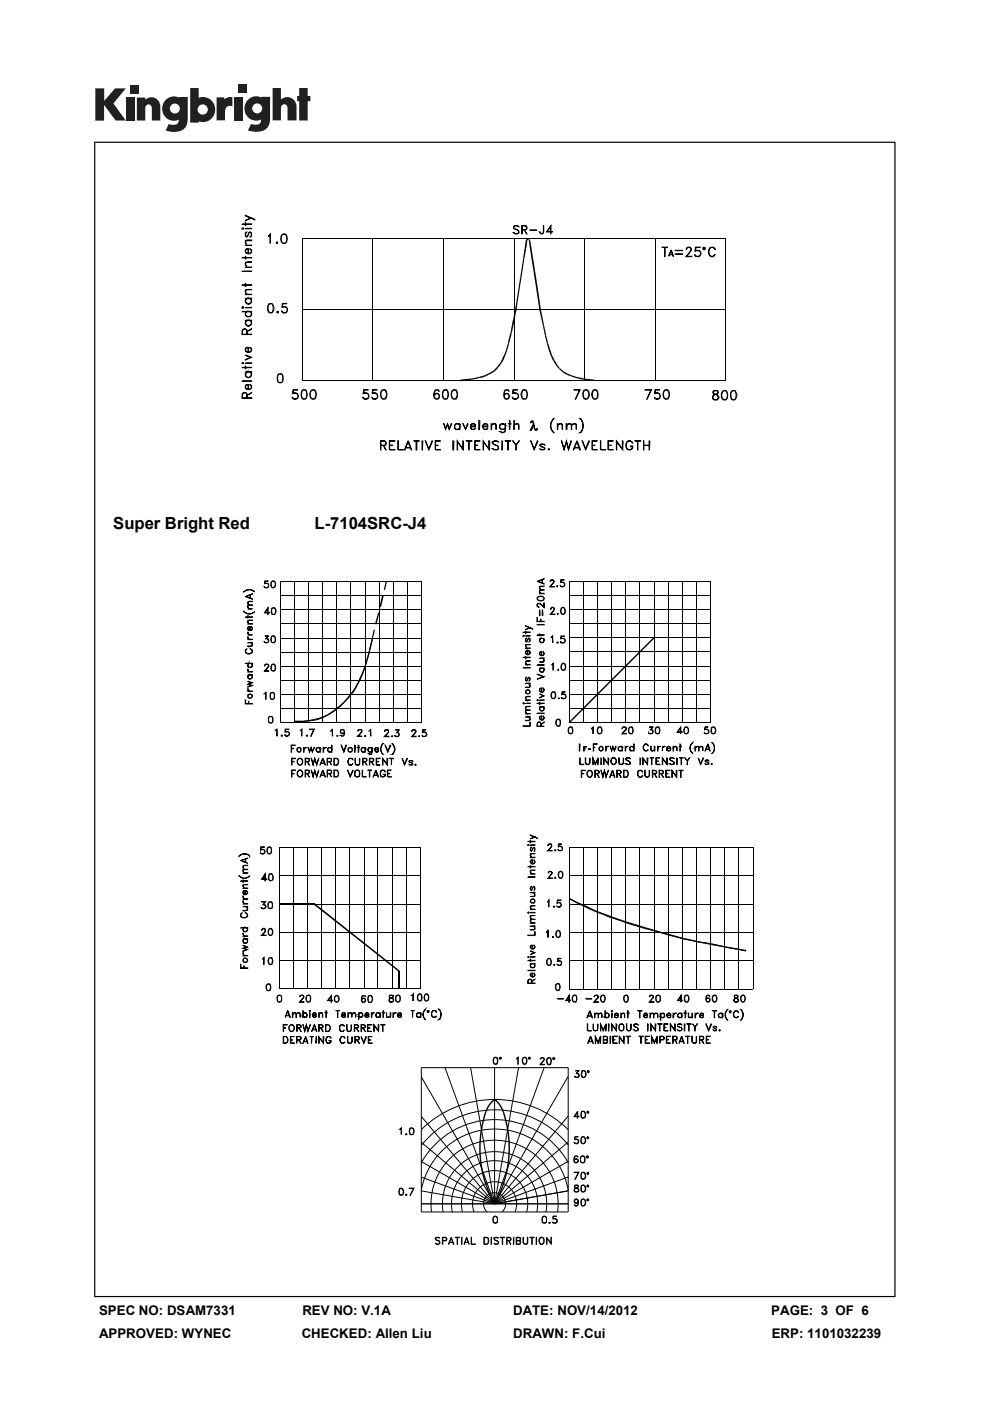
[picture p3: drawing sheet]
<svg xmlns="http://www.w3.org/2000/svg" width="210mm" height="297mm" viewBox="0 0 210 297" stroke-linecap="round" stroke-linejoin="round" font-family="sans-serif">
<defs><g id="words">
<g font-size="3.5">
<text x="24" y="112.1">Super Bright Red</text>
<text x="66.7" y="112.1">L-7104SRC-J4</text>
</g>
<g font-size="2.8">
<text x="21" y="278.7">SPEC NO: DSAM7331</text>
<text x="64.1" y="278.7">REV NO: V.1A</text>
<text x="108.8" y="278.7">DATE: NOV/14/2012</text>
<text x="163.6" y="278.7">PAGE: 3 OF 6</text>
<text x="21" y="283.6">APPROVED: WYNEC</text>
<text x="64" y="283.6">CHECKED: Allen Liu</text>
<text x="108.9" y="283.6">DRAWN: F.Cui</text>
<text x="163.7" y="283.6">ERP: 1101032239</text>
</g>
</g></defs>
<g fill="#231f20">
<path d="M20.2 18.7h1.9v2.7l2.3-2.7h2.3l-2.6 3.2 2.6 3.7h-2.2l-2.4-3.3v3.3h-1.9z"/>
<path d="M26.7 20.7h1.8v4.9h-1.8z"/>
<path d="M49.6 20.7h1.8v4.9h-1.8z"/>
<path d="M27.6 18h1.8v1.8h-1.8z"/>
<path d="M50.6 17.9h1.8v1.8h-1.8z"/>
<path d="M29 20.7h1.8v.4a1.9 1.9 0 0 1 2.2-.3 1.9 1.9 0 0 1 1 2v2.8h-1.8v-2.7a.7 .7 0 0 0-.7-.8 .7 .7 0 0 0-.7 .8v2.7h-1.8z"/>
<path d="M45.9 20.6h1.7v.5a2.02 2.02 0 0 1 1.7-.5v1.9h-.2a1.12 1.12 0 0 0-1.4 1.3v1.7h-1.8z"/>
<path d="M57.8 18.7h1.8v2.4a1.98 1.98 0 0 1 2.2-.3 1.98 1.98 0 0 1 1.1 2v2.7h-1.9v-2.6a.7 .7 0 0 0-.7-.8 .7 .7 0 0 0-.7 .8v2.6h-1.8z"/>
<path d="M63.5 18.7h1.8v1.6h.5v1.1h-.5v4.1h-1.8v-4.1h-.5v-1.1h.5z"/>
<path d="M40.3 18.7v7.3h1.8v-.3a2.63 2.63 0 0 0 3.5-2.5 2.63 2.63 0 0 0-3.5-2.5v-2zM41.9 23.2a1.1 1.1 0 0 1 2.2 0 1.1 1.1 0 0 1-2.2 0z"/>
<path d="M35.3 21a2.56 2.56 0 0 0-.6 3.3 2.56 2.56 0 0 0 3.2 1.1 1.09 1.09 0 0 1-1.5 1.1l-.6-.2-.7 1.4a5.3 5.3 0 0 0 3.8-.2 2.69 2.69 0 0 0 .9-2.4v-4.5h-1.8v.1l-.8-.2a2.44 2.44 0 0 0-1.9 .5zM36 23a1.06 1.06 0 0 1 2.1 0 1.06 1.06 0 0 1-2.1 0z"/>
<path d="M52.8 21a2.56 2.56 0 0 0-.6 3.3 2.56 2.56 0 0 0 3.2 1 1.09 1.09 0 0 1-1.5 1.1l-.7-.1-.6 1.4a5.3 5.3 0 0 0 3.7-.3 2.69 2.69 0 0 0 1-2.3v-4.6h-1.8v.2l-.9-.3a2.44 2.44 0 0 0-1.8 .6zM53.5 23a1.06 1.06 0 0 1 2.1 0 1.06 1.06 0 0 1-2.1 0z"/>
</g>
<g fill="#000">
<path d="M110.6 57.2l.2 .1-.2 1.6-.3-.1zM110.9 55h.3l-.4 2.3-.2-.1zM111.3 52.6l.3 .1-.4 2.3h-.3zM111.5 50.9l.4 .1h-.4zM111.5 50.9l.4 .1zM111.5 51h.4l-.3 1.7-.3-.1zM111.6 50.8l.1-.1 .2 .3zM111.7 50.7l.1-.1 .1 .3zM111.9 50.5l.1 .4zM111.8 50.6l.1-.1v.4zM112 50.5l.2 .1-.2 .3zM112.2 50.6l.1 .1-.3 .2z"/>
<path d="M112.1 50.9l.2-.2 .1 .1zM112.1 51l.4-.1v.1zM112.1 51l.4-.1zM112.2 51h.3l.1 .9-.3 .1zM112.3 52l.3-.1 .9 5.4-.4 .1zM102.5 79.7l.5-.2 .1 .2-.6 .3zM103 79.5l.5-.3 .2 .3-.6 .2zM103.5 79.2l.5-.2 .2 .2-.6 .3zM104 79l.7-.4 .1 .2-.6 .4zM104.7 78.6l.4-.5 .2 .3-.5 .4zM105.1 78.1l.3-.3 .3 .2-.4 .4zM105.9 77.1l.3 .2-.5 .7-.3-.2z"/>
<path d="M106.2 76.8l.2 .1-.2 .4-.3-.2zM106.4 76.2l.4 .2-.4 .5-.2-.1zM107 75.2l.2 .1-.4 1.1-.4-.2zM107.3 74.3l.2 .1-.3 .9-.2-.1zM107.7 72.8l.3 .1-.5 1.5-.2-.1zM108 71.6h.3l-.3 1.3-.3-.1zM108.3 70.4l.3 .1-.3 1.1h-.3zM108.6 69l.3 .1-.3 1.4-.3-.1zM108.8 67.7l.4 .1-.3 1.3-.3-.1zM109.2 66.3l.2 .1-.2 1.4-.4-.1zM109.2 65.7h.4l-.2 .7-.2-.1zM109.5 64.2h.2l-.1 1.5h-.4z"/>
<path d="M109.8 62l.3 .1-.4 2.1h-.2zM110.1 60.4h.2l-.2 1.7-.3-.1zM110.3 58.8l.3 .1-.3 1.5h-.2zM113.1 57.4l.4-.1 .6 4.3-.3 .1zM113.8 61.7l.3-.1 .6 4.1h-.3zM114.4 65.7h.3l.7 3.4h-.2zM115.2 69.1h.2l.4 2-.2 .1zM115.6 71.2l.2-.1 .5 1.7-.3 .1zM116 72.9l.3-.1 .4 1.3h-.4zM116.3 74.1h.4l.4 1.2-.2 .2zM116.9 75.5l.2-.2 .5 1.1h-.3zM117.3 76.4h.3l.7 1.1-.3 .1z"/>
<path d="M118 77.6l.3-.1 .4 .5-.2 .2zM118.5 78.2l.2-.2 .9 .7-.2 .3zM119.6 78.7l.8 .5-.2 .3-.8-.5zM120.4 79.2l.9 .4-.1 .2-1-.3zM121.3 79.6l.7 .2-.1 .3-.7-.3zM122 79.8l.6 .2-.1 .2-.6-.1zM97.6 80.5l1.5-.2 .1 .4-1.6 .1zM99.1 80.3l1-.1v.3l-.9 .2zM100.1 80.2h.4l.1 .2-.5 .1zM100.5 80.2l1.1-.3 .1 .3-1.1 .2zM101.6 79.9l.9-.2v.3l-.8 .2zM122.6 80l.6 .1-.1 .3-.6-.2z"/>
<path d="M123.2 80.1l.7 .1-.1 .3-.7-.1zM123.9 80.2l.6 .1-.1 .3-.6-.1zM124.5 80.3l1.6 .2-.1 .3-1.6-.2zM78.6 136.4l.3 .1-.5 1.8-.2-.1zM78.9 135.3h.2l-.2 1.2-.3-.1zM79.3 133.5l.2 .1-.4 1.7h-.2zM80.2 129.9h.3l-.6 2.5-.4-.1zM81.1 126.2l.3 .1-.6 2.5-.3-.1zM81.8 123.3h.3l-.4 1.8-.3-.1zM62.4 152.8h1.9v.3h-1.9zM64.3 152.8l1.1-.1 .1 .3-1.2 .1zM65.4 152.7l1.7-.3 .1 .3-1.7 .3z"/>
<path d="M67.1 152.4l1.1-.4 .2 .3-1.2 .4zM68.2 152l1.3-.6v.3l-1.1 .6zM69.5 151.4l1.2-.8 .2 .3-1.4 .8zM70.7 150.6l.7-.5 .2 .2-.7 .6zM71.4 150.1l1.4-1.2 .1 .2-1.3 1.2zM73.6 148l.3 .1-1 1-.1-.2zM75 146.4l.2 .1-1.3 1.6-.3-.1zM75.9 144.7l.2 .1-.9 1.7-.2-.1zM76.1 144.3h.3l-.3 .5-.2-.1zM76.8 142.6l.3 .1-.7 1.6h-.3zM77.2 141.5h.3l-.4 1.2-.3-.1zM77.7 140l.2 .1-.4 1.4h-.3z"/>
<path d="M78.2 138.2l.2 .1-.5 1.8-.2-.1zM132.6 141.1l.3 .2-12.1 12-.2-.2zM138.6 135.1l.2 .3-5.9 5.9-.3-.2zM66.8 191.6l18 14.2-.2 .3-18-14.3zM120.8 190.4l1.4 .8-.1 .2-1.4-.8zM122.2 191.2l1.1 .4-.2 .3-1-.5zM123.3 191.6l.8 .3-.1 .4-.9-.4zM124.1 191.9l1.7 .9-.1 .2-1.7-.7zM125.8 192.8l1.2 .5-.1 .2-1.2-.5zM127 193.3l1.6 .6-.1 .2-1.6-.6zM128.6 193.9l1.4 .5-.1 .2-1.4-.5zM130 194.4l1.9 .7-.1 .2-1.9-.7z"/>
<path d="M131.9 195.1l1 .3v.2l-1.1-.3zM132.9 195.4l1.7 .5v.3l-1.7-.6zM134.6 195.9l1.4 .4-.1 .3-1.3-.4zM136 196.3l1.7 .5-.1 .3-1.7-.5zM137.7 196.8l1.2 .4-.1 .2-1.2-.3zM138.9 197.2l1.4 .4-.1 .2-1.4-.4zM140.3 197.6l1.6 .4-.1 .4-1.6-.6zM141.9 198l3.1 .9-.1 .2-3.1-.7zM145 198.9l1.7 .3-.1 .3-1.7-.4zM146.7 199.2l1.4 .3-.1 .3-1.4-.3zM148.1 199.5l1.8 .4-.1 .2-1.8-.3zM149.9 199.9l1.1 .1-.1 .4-1.1-.3z"/>
<path d="M151 200l1.5 .4-.1 .2-1.5-.2zM152.5 200.4l1.3 .2v.3l-1.4-.3zM153.8 200.6l1.6 .3-.1 .2-1.5-.2zM155.4 200.9l1.3 .2-.1 .3-1.3-.3zM156.7 201.1l1.6 .3v.3l-1.7-.3z"/>
<path d="M20 30v245h169.9v-245zM20.2 30.3h169.5v244.5h-169.5z"/>
</g>
<g fill="none" stroke="#000" stroke-width=".21">
<path d="M51.3 57.5l2.1 .1-2-.1M51.3 54.6l2.1 .1-2-.1M51.3 48.4l.3-.1v.3l-.3-.1h.3h-.2l.1-.1M51.3 47.5l2.1 .1-2-.1M52 56.6l1.4 .1-1.3-.1M52 52l1.4 .1-1.3-.1M52 48.4l1.4 .1-1.3-.1M52.1 54.9l-.1-.6 .2 .6M52.1 47.8l-.1-.7 .2 .7M52.1 49.3h.3a.6 .6 0 0 0-.2 .8h.2l.4-.8 .2-.1a.61 .61 0 0 1 .4 .5 .61 .61 0 0 1-.4 .6v-.2a.45 .45 0 0 0 .3-.4 .45 .45 0 0 0-.3-.4l-.6 1a.72 .72 0 0 1-.3-1zM52.6 53.7l-.4-.1-.1-.5 .1-.2 .4-.1v.9h.4l.3-.3v-.3l-.3-.3v-.1a.61 .61 0 0 1 .3 .9 .61 .61 0 0 1-.9 .1l-.4-.3v-.3l.4-.4h.3v1M53.1 46.2l-1.1-.4v-.2l1.4 .6-1.4 .6 1.2-.6 .9 .4-.7-.4"/>
<path d="M53.4 55.6l-1.2 .1-.1 .4 .3 .5-.4-.7a.74 .74 0 0 1 1-.4l.5 .1M53.4 51h-1.2l-.1 .5 .3 .5-.4-.5 .1-.5 .3-.1h1l.1 .1M57.3 51.6v-1.8l-.4 .2 .5-.4v2M58.8 51.4l-.1 .1v-.1h.2M58.8 51.3l.1 .2-.2 .1-.1-.2 .3-.1M59.9 49.8a.58 .58 0 0 1 .8 .2 1.23 1.23 0 0 1-.4 1.5 .81 .81 0 0 1-.7-1.1zM60.3 49.6a1.1 1.1 0 0 1 .5 1.6 .64 .64 0 0 1-.9 .3 1.24 1.24 0 0 1 .2-1.9h.3M64 50.7h89.9M64.1 50.7v30M79.1 50.7v30M94 50.7v30M109 50.7v30"/>
<path d="M109.1 49.5a.62 .62 0 0 0 1-.5l-1-.6v-.4a.64 .64 0 0 1 .8 .1h.2a.67 .67 0 0 0-.7-.3 .67 .67 0 0 0-.5 .4l.2 .3 .8 .4v.5a.64 .64 0 0 1-.8-.1h-.2l.3 .2M110.8 48.7l.8-.1v-.6l-.8-.1-.1 1.7v-1.8h.7a.47 .47 0 0 1 .4 .5 .47 .47 0 0 1-.4 .5h-.6M111.2 48.8l.6 .8-.5-.8M112.4 48.8h1.4h-1.3M114.6 49.4l.1 .2a.46 .46 0 0 0 .6-.4l-.1-1.4v1.6l-.5 .1-.1-.3h-.2l.3 .2M115.9 49.1l1.3 .1h-1.3l1-1.4v1.8l-.1-1.5-.8 1.1M124 50.7v30M139 50.7v30M140.4 52.5l1.2-.1-1.1 .1M141 52.5v1.9l.1-1.9M141.9 54h.9M142 53.9h.7"/>
<path d="M142.3 53l-.5 1.3 .5-1.1 .5 1.1-.4-1.3M143.2 53.9l1.6-.1-1.5 .1M143.2 53.2l1.6-.1-1.5 .1M145.5 54.3l1.2 .1h-1.2l.8-1a.55 .55 0 0 0 0-.9h-.4l-.3 .4-.1-.1 .4-.4 .6 .1 .1 .3-.2 .6-.9 1M147.5 52.4h1l-.8 .1-.2 .7a.72 .72 0 0 1 1.1 .1 .72 .72 0 0 1-.3 1 .72 .72 0 0 1-1-.3 .66 .66 0 0 0 .9 .3 .66 .66 0 0 0 .3-.9l-.4-.2h-.7zM149 52.6l.4-.2 .2 .2-.2 .4-.3-.1v-.3M149.2 52.6l.2-.1 .1 .1-.1 .3-.2-.1 .1-.2M151.6 53.9l-.4 .4a.93 .93 0 0 1-.9-.9 .93 .93 0 0 1 .9-.9l.5 .4a.74 .74 0 0 0-.8-.5 .74 .74 0 0 0-.6 .8 1.03 1.03 0 0 0 .7 1.2l.4-.1 .3-.4M154 50.7v30M51.3 66l2.1 .1-2-.1M51.3 65.2l.3-.2v.3h-.3h.3h-.2l.1-.1M51.3 60.4v.1h2.1v-.1h-2"/>
<path d="M51.3 77.9l2.1 .1-2-.1M51.3 76.9h.3v.2l-.3-.1h.3h-.2l.1-.1M52 67.9l1.4 .1-1.3-.1M52 65.2l1.4 .1-1.3-.1M52 63.2l1.4 .1-1.3-.1M52 62.4l1.4 .1-1.3-.1M52 78.8l1.4 .1-1.3-.1M52 76.9l1.4 .1-1.3-.1M52 75.3l1.1 .5-1.1 .6 1.4-.6-1.3-.5M52.1 60.8l-.1-.7 .2 .7M52.1 78.2l-.1-.6 .2 .6M52.4 70.3l1-.6v.1l-1 .5"/>
<path d="M52.4 70.8v-.6l-.2-.3h-.6l-.2 .3v.6l2 .1h-2.1l.1-1a.49 .49 0 0 1 .6-.2 .49 .49 0 0 1 .4 .5v.6M52.6 74.7a.47 .47 0 0 1-.5-.5 .47 .47 0 0 1 .5-.5v1h.2a.51 .51 0 0 0 .4-.4 .51 .51 0 0 0-.1-.5l-.1-.1v-.1a.65 .65 0 0 1 0 1.2 .65 .65 0 0 1-1-.6l.2-.5 .5-.1v1.1M53.3 68.4a.59 .59 0 0 1-.3 .5 .59 .59 0 0 1-.6 0l-.3-.3 .3-.6a.58 .58 0 0 0-.3 .8 .65 .65 0 0 0 1 .2 .65 .65 0 0 0-.1-1l.4 .4M53.3 66.4a.6 .6 0 0 1-.6 .7 .6 .6 0 0 1-.6-.7l.3-.3-.3 .2-.1 .4a.74 .74 0 0 0 .7 .5 .74 .74 0 0 0 .7-.5l-.1-.4-.3-.2 .4 .3M53.3 63.7a.59 .59 0 0 1-.3 .6 .59 .59 0 0 1-.6-.1l-.3-.2 .3-.7a.58 .58 0 0 0-.3 .9 .65 .65 0 0 0 1 .1 .65 .65 0 0 0-.1-1l.4 .4M53.3 79.3a.6 .6 0 0 1-.6 .7 .6 .6 0 0 1-.6-.7l.3-.4a.64 .64 0 0 0-.2 1 .64 .64 0 0 0 1 0 .64 .64 0 0 0-.2-1l.4 .4M53.4 61.5h-1.2a.66 .66 0 0 0 .2 .9l-.3-.3-.1-.4a.71 .71 0 0 1 1-.3l.5 .1M57.1 64.6l.4-.2a1.1 1.1 0 0 1 .4 1.5l-.1 .3a.58 .58 0 0 1-.9-.3 1.38 1.38 0 0 1 .2-1.3zM57.5 64.3a1.16 1.16 0 0 1 0 2.1h-.1a1.1 1.1 0 0 1-.6-1.6l.2-.4 .6-.1M59 66.1l-.1 .2v-.2h.1M59 66v.3h-.3v-.2l.3-.1M59 79.4a.6 .6 0 0 1 .9 .2v1.2a.54 .54 0 0 1-.9 0l-.1-.7z"/>
<path d="M59.6 79.2l.2 .1a1.66 1.66 0 0 1 0 1.8 .65 .65 0 0 1-.9-.3 1.83 1.83 0 0 1 .1-1.5l.6-.1M59.9 64.3h.9l-.8 .1-.1 .7a.68 .68 0 0 1 1 .1 .68 .68 0 0 1-.2 1 .68 .68 0 0 1-1-.3 .64 .64 0 0 0 1.1 .2 .64 .64 0 0 0-.3-1l-.7 .1zM64 65.6h89.9M51.3 80.8h2.1h-2M52.4 83.8l1-.6-1 .7M52.4 84.3l-.2-.9h-.6l-.2 .9h2v.2h-2.1l.1-1.1 .4-.2 .6 .2v.9M52.6 82.5l-.4-.1-.1-.5 .1-.2 .4-.1v.9l.4-.1 .3-.2v-.3l-.3-.3v-.1a.61 .61 0 0 1 .3 .9 .61 .61 0 0 1-.9 .1l-.4-.3v-.3l.4-.4h.3v1M62.2 82.6h.9l-.8 .1-.1 .7a.71 .71 0 0 1 1 .2 .71 .71 0 0 1-.3 1 .71 .71 0 0 1-1-.4 .65 .65 0 0 0 1 .3 .65 .65 0 0 0 .1-1l-.3-.1-.7 .1zM64 80.6h89.9M64.1 82.9l.5-.2a1.1 1.1 0 0 1 .4 1.5l-.1 .3a.54 .54 0 0 1-.9-.3v-.7zM64.6 82.6a1.18 1.18 0 0 1 .5 1.6l-.2 .4a.61 .61 0 0 1-.9-.4 1.82 1.82 0 0 1 .1-1.5l.6-.1M65.9 83a.58 .58 0 0 1 .8-.2 1.21 1.21 0 0 1-.2 1.8 .81 .81 0 0 1-.7-1.1z"/>
<path d="M66.5 82.6a1.1 1.1 0 0 1 .5 1.6 .64 .64 0 0 1-.9 .4 1.24 1.24 0 0 1 .2-2h.3M77.2 82.6h.9l-.9 .1v.7a.71 .71 0 0 1 1 .2 .71 .71 0 0 1-.3 1 .71 .71 0 0 1-1-.4 .65 .65 0 0 0 .9 .3 .65 .65 0 0 0 .2-1l-.3-.1-.7 .1zM79 82.6h1l-.9 .1-.1 .7a.68 .68 0 0 1 1 .1 .68 .68 0 0 1-.2 1 .68 .68 0 0 1-.9-.3 .64 .64 0 0 0 1 .2 .64 .64 0 0 0-.3-1l-.7 .1zM80.8 94.4l.9-.1v-.7l-.9-.1-.1 1.9v-1.9h.8l.3 .1 .1 .5-.2 .3-.9 .1M80.9 83a.58 .58 0 0 1 .8-.2 1.21 1.21 0 0 1-.2 1.8 .81 .81 0 0 1-.7-1.1zM81.3 94.5l.6 .9-.5-.9M81.5 82.6a1.1 1.1 0 0 1 .5 1.6 .64 .64 0 0 1-.9 .4 1.24 1.24 0 0 1 .2-2h.3M82.6 95.4v-1.9h1.2h-1.1v1.8l1.1 .1h-1.1M82.7 94.4h.6l-.6 .1M84.4 95.4v-1.9h.1v1.8l1 .1h-1.1M86 95h1.1M86.1 94.9h1"/>
<path d="M86.6 93.5l-.8 1.9 .8-1.7 .7 1.7-.7-1.9M87.7 93.5h1.2h-1.1M88.2 93.5v1.9h.2v-1.9M89.6 93.5l-.1 1.9 .2-1.9M91.7 93.5l-.7 1.6-.8-1.6 .8 1.9 .8-1.9M92.1 83.7a.6 .6 0 0 1 .9-.1 .6 .6 0 0 1 0 .9 .6 .6 0 0 1-.9-.1 1.29 1.29 0 0 1 .5-1.8l.5 .1v.3a.45 .45 0 0 0-.5-.3 .45 .45 0 0 0-.4 .3l-.1 1 .1-.4 .4-.1a.55 .55 0 0 1 .6 .6l-.3 .4-.3 .1-.4-.2v-.4M92.3 95.4v-1.9h1.1h-1v1.8l1 .1h-1M92.4 94.4h.5l-.5 .1M94.1 82.9l.5-.2a1.1 1.1 0 0 1 .3 1.5l-.1 .3a.54 .54 0 0 1-.8-.3l-.1-.7zM94.6 82.6a1.18 1.18 0 0 1 .4 1.6l-.2 .4a.61 .61 0 0 1-.9-.4 1.82 1.82 0 0 1 .2-1.5l.6-.1M95.8 89.8l-.5 1-.4-1-.4 1-.4-1 .4 1.3 .4-1 .4 1 .6-1.3M95.9 83a.58 .58 0 0 1 .8-.2 1.21 1.21 0 0 1-.2 1.8 .81 .81 0 0 1-.7-1.1z"/>
<path d="M96.2 93.5h-.2v1.9h.2l.1-1.9M96.5 82.6a1.1 1.1 0 0 1 .5 1.6 .64 .64 0 0 1-1 .4 1.24 1.24 0 0 1 .3-2h.2M97.1 91a.56 .56 0 0 1-.6-.6 .56 .56 0 0 1 .6-.5l.4 .2-.7-.3a.68 .68 0 0 0-.4 .6 .68 .68 0 0 0 .4 .7l.7-.3-.3 .2M97.6 89.8l-.1 1.3 .1-1.3M98.2 93.5l-.1 1.6-1.1-1.6v1.9v-1.7l1.2 1.7 .1-1.9M98.8 93.5h1.3h-1.2M99.2 89.8l-.5 1.1-.6-1.1 .6 1.3 .6-1.3M99.4 93.5v1.9l.1-1.9M99.8 90.3a.47 .47 0 0 1 .5-.4 .47 .47 0 0 1 .5 .4h-1l.2 .6a.48 .48 0 0 0 .8-.2l.1 .1-.2 .2a.62 .62 0 0 1-.7 0 .62 .62 0 0 1-.2-.7 .58 .58 0 0 1 .4-.5 .58 .58 0 0 1 .7 .3v.4h-1.1M100.7 95.4v-1.9h1.1h-1v1.8l1 .1h-1M100.8 94.4h.5l-.5 .1M101.7 89.1h-.2v2h.2l.1-2"/>
<path d="M102.5 90.3a.47 .47 0 0 1 .4-.4 .47 .47 0 0 1 .5 .4h-.9l.1 .6a.52 .52 0 0 0 .8-.2l.1 .1a.63 .63 0 0 1-1 0 .63 .63 0 0 1 0-.8 .63 .63 0 0 1 .9 0l.1 .5h-1M103.8 93.5h-.2v1.6l-1.1-1.6v1.9v-1.7l1.3 1.7 .1-1.9M104.2 89.8v1.3l.1-1.3M104.7 95.3a.74 .74 0 0 0 1.1-.4 1.11 1.11 0 0 0-1.1-.8v-.5l.6-.1 .5 .2a.99 .99 0 0 0-1.4 0 1.05 1.05 0 0 0 1.1 .9l.2 .3-.1 .3a.72 .72 0 0 1-.9-.1h-.3l.3 .2M105.2 91.1l-.1-1.1a.66 .66 0 0 0-.9 .1 .68 .68 0 0 1 1-.2l.1 1.2M106.3 91.7a.61 .61 0 0 0 .9-.4l-.1-1.5-.1 1.7-.3 .2-.7-.2 .4 .2M106.5 93.5l-.1 1.9 .2-1.9M106.7 91h-.3a.64 .64 0 0 1-.3-.9l.3-.2 .7 .2-.7-.3a.64 .64 0 0 0-.5 .6 .64 .64 0 0 0 .5 .7l.7-.3-.3 .2M107 83.7a.61 .61 0 0 1 .9-.1 .61 .61 0 0 1-.1 1h-.5a1.08 1.08 0 0 1-.3-1.6 .64 .64 0 0 1 .9-.3l.1 .3-.4-.3-.5 .1-.1 1.2a.51 .51 0 0 1 .5-.5 .51 .51 0 0 1 .5 .6l-.3 .4-.3 .1-.4-.3v-.3M107.1 93.5h1.2h-1.1M107.7 93.5v1.9l.1-1.9M107.8 89.9l.6-.1-.5 .1"/>
<path d="M108.1 89.1v2l.1-2M108.8 82.6h.9l-.8 .1-.1 .7a.72 .72 0 0 1 1.1 .1 .72 .72 0 0 1-.2 1 .72 .72 0 0 1-1.1-.3 .66 .66 0 0 0 .9 .3 .66 .66 0 0 0 .3-.9l-.4-.2-.7 .1zM109.1 89.1l-.1 2 .2-2M109.4 94.4l.8-.9-.7 .9-.8-.9 .8 .9-.1 1 .1-1M110 91.1l-.1-1.1a.66 .66 0 0 0-.8 .1 .68 .68 0 0 1 .9-.2l.1 1.2M110.8 82.9l.5-.2a1.09 1.09 0 0 1 0 1.9h-.2a1.35 1.35 0 0 1-.3-1.7zM111.3 82.6a1.1 1.1 0 0 1 .5 1.6 .64 .64 0 0 1-1 .4 1.24 1.24 0 0 1 .3-2h.3M114.1 93.5l-.8 1.6-.8-1.6 .8 1.9 .8-1.9M114.5 94.3a.8 .8 0 0 1 1.1 .1l-.4-.2-.6 .2 .1 .2 .8 .3 .1 .2a.7 .7 0 0 1-1.1 0l.4 .2 .6-.2-.1-.2-.7-.2zM116.4 95.2l-.1 .1 .2-.1M116.4 95.1l.1 .2-.2 .1v-.2l.2-.1M117.4 91.6a2.02 2.02 0 0 1 .1-2.9 1.89 1.89 0 0 0 0 3.1l-.1-.2"/>
<path d="M118.3 89.8l-.1 1.3 .2-1.3M119.2 91.1l-.1-1.1a.66 .66 0 0 0-.8 .1 .68 .68 0 0 1 .9-.2l.1 1.2M120.2 89.8h-.1v1.3h.1l.1-1.3M121.2 93.5l-.6 1.6-.4-1.6-.6 1.6-.5-1.6 .5 1.9 .6-1.7 .4 1.7 .7-1.9M121.8 95h1.1M121.8 94.9h1M122.2 91.1l-.1-1.1a.66 .66 0 0 0-.8 .1v1l-.1-1a.54 .54 0 0 0-1 0 .65 .65 0 0 1 1-.2l.1 .2a.68 .68 0 0 1 .9-.2l.1 1.2M122.4 93.5l-.8 1.9 .8-1.7 .5 1.7h.2l-.7-1.9M122.9 82.6l-.9 2 1-2h-1.2l1.1 .1M123.3 91.6l.2-.3a2.16 2.16 0 0 0-.5-2.6h-.1a2.03 2.03 0 0 1 0 3.1l.5-.2M123.8 83a.58 .58 0 0 1 .8-.2 1.21 1.21 0 0 1-.2 1.8 .81 .81 0 0 1-.7-1.1zM124.4 82.6a1.16 1.16 0 0 1 0 2h-.2a1.1 1.1 0 0 1-.5-1.6l.2-.3 .6-.1"/>
<path d="M125 93.5l-.8 1.6-.7-1.6 .7 1.9 .9-1.9M125.6 95.4v-1.9h1.1h-1v1.8l1 .1h-1M125.7 94.4h.5l-.5 .1M125.8 82.9l.4-.2a1.09 1.09 0 0 1 0 1.9h-.1a1.35 1.35 0 0 1-.3-1.7zM126.2 82.6a1.1 1.1 0 0 1 .6 1.6 .64 .64 0 0 1-1 .4 1.24 1.24 0 0 1 .3-2h.2M127.3 95.4v-1.9l.1 1.8h1l-1 .1M129 95.4v-1.9h1.1h-1.1v1.8l1.1 .1h-1.1M129 94.4h.6l-.6 .1M132.1 93.5l-.1 1.6-1.3-1.6v1.9l.1-1.7 1.3 1.7 .1-1.9M133.7 94.7h.4a.64 .64 0 0 1-.6 .6 .64 .64 0 0 1-.7-.6v-.5a.7 .7 0 0 1 .6-.7 .7 .7 0 0 1 .8 .5 .74 .74 0 0 0-.8-.6 .74 .74 0 0 0-.6 .8v.5a.73 .73 0 0 0 .8 .7 .73 .73 0 0 0 .6-.8h-.5l.1 .1M134.6 93.5h1.3h-1.2M135.2 93.5v1.9l.1-1.9"/>
<path d="M136.6 95.4l-.1-1.9v1.9h.2M136.6 94.5h1.1M136.6 94.4h1.1M137.8 93.5l-.1 1.9 .1-1.9M138.1 82.6l-.9 2 1-2h-1.4l1.3 .1M138.9 82.6h1l-.9 .1-.1 .7a.68 .68 0 0 1 1 .1 .68 .68 0 0 1-.2 1 .68 .68 0 0 1-.9-.3 .64 .64 0 0 0 1 .2 .64 .64 0 0 0-.3-1l-.6 .1zM140.8 83a.58 .58 0 0 1 .9-.2 1.21 1.21 0 0 1-.3 1.8 .81 .81 0 0 1-.7-1.1zM141.4 82.6a1.1 1.1 0 0 1 .5 1.6 .64 .64 0 0 1-.9 .4 1.24 1.24 0 0 1 .2-2h.3M151.3 82.9l-.1 .1a.46 .46 0 0 0 .4 .6l.6-.3v-.3l-.2-.1-.6 .1-.1 .3 .1 .2 .7 .2a.64 .64 0 0 1 .1 1 .64 .64 0 0 1-1-.1l-.1-.5 .2-.3 .3-.2 .4 .1 .2 .2 .1 .5-.3 .3-.7-.1-.1-.5 .3-.3a.64 .64 0 0 0 .7-.9zM153.3 83a.58 .58 0 0 1 .9 .2 1.23 1.23 0 0 1-.4 1.5h-.2a1.21 1.21 0 0 1-.3-1.7zM153.8 82.8a1.1 1.1 0 0 1 .5 1.6 .64 .64 0 0 1-1 .3 1.24 1.24 0 0 1 .3-1.9h.2M155.2 83l.5-.1a1.1 1.1 0 0 1 .3 1.5v.2l-.5 .1a1.01 1.01 0 0 1-.4-1.5z"/>
<path d="M155.7 82.8a1.16 1.16 0 0 1 0 2h-.2a1.1 1.1 0 0 1-.5-1.6l.2-.3 .6-.1M52 126.5l1.5 .6-1.3-.6 1.3-.6-1.4 .6M52 130.8l1.5 .1-1.4-.1M52.5 136.2l1 .1-.9-.1M52.5 135.5l1 .1-.9-.1M52.5 134.6h1h-.9M52.5 129.1h1h-.9M52.5 132.2l1 .1-.9-.1M52.6 135v.4l.4 .1h-.3l-.2-.3v-.2h.2M52.6 134v.3l.4 .3-.3-.1-.2-.3v-.2h.2M52.6 131l-.1-.5 .2 .5M53 133.7l-.4-.2v-.5l.2-.1h.2v.8l.4-.2a.36 .36 0 0 0-.2-.6l.1-.1a.47 .47 0 0 1 .3 .4 .47 .47 0 0 1-.3 .5h-.6l-.2-.5 .3-.4h.2v.9"/>
<path d="M53 126.1v.7M53.1 137.6l.4 .3a.65 .65 0 0 1-.9 .8 .65 .65 0 0 1-.2-1.1 .67 .67 0 0 0-.1 1 .67 .67 0 0 0 1-.1l.2-.3v-.3l-.4-.3h.1M53.1 126v.9M53.4 136.5v.4l-.9 .2 1-.1v-.4l-.3-.3 .3 .2M53.5 127.6l-.9 .1v.4l.2 .1h.7l-.9 .2 .2 .7a.55 .55 0 0 1-.2-.8l.2-.1a.45 .45 0 0 1-.2-.6h1M53.5 131.6h-.9v.5l.2 .1a.45 .45 0 0 1-.2-.6h1M53.9 125.4l-.5-.4h-1l-.7 .5 .5-.3a1.2 1.2 0 0 1 1.4 .1l.4 .1v.1v-.1M53.9 129.8l-.6 .3a1.62 1.62 0 0 1-1.6-.5 1.39 1.39 0 0 0 2.3 0v.2M56.1 129.9h1.1h-1.1l.8-1.1v1.5l-.1-1.3-.6 .9M56.2 123.2h.6l-.5 .1-.1 .4h.6l.2 .4-.2 .5h-.6l-.2-.2 .3 .2 .5-.1 .1-.1v-.5a.6 .6 0 0 0-.8-.1zM56.4 135.4l.5-.5h-.7h.7l-.6 .5 .6 .1v.2M56.4 135.4h.5l.1 .4a.55 .55 0 0 1-.4 .5 .55 .55 0 0 1-.6-.3l.2 .2h.6l.1-.2v-.3"/>
<path d="M57.7 123.3h.5l.2 .5-.1 .6a.35 .35 0 0 1-.4 .2 .35 .35 0 0 1-.3-.2l-.1-.6zM57.7 134.9a.36 .36 0 0 1 .6 .2l.1 .6-.2 .5h-.5l-.2-.5zM57.7 129.1l.6-.2 .2 .5-.1 .6a.35 .35 0 0 1-.4 .3 .35 .35 0 0 1-.3-.3zM58 123.2a.92 .92 0 0 1 .2 1.4h-.5a.81 .81 0 0 1-.3-.9 .81 .81 0 0 1 .7-.5M58 134.9l.4 .2 .1 .6-.2 .4-.5 .2-.4-.6 .1-.6 .2-.2h.4M58.1 128.8a.92 .92 0 0 1 .2 1.5h-.6l-.2-.6a.63 .63 0 0 1 .7-.9M59.4 123.3v29.8M59.5 138.3h29.9M59.5 135.3h29.9M59.5 132.3h29.9M59.5 129.3h29.9M59.5 126.3h29.9"/>
<path d="M59.5 123.3h29.9M62.4 123.3v29.8a14.1 14.1 0 0 0 10.4-4 22.9 22.9 0 0 0 5.6-11.5l.6-2.3M65.4 123.3v29.8M68.4 123.3v29.8M71.5 123.3v29.8M74.4 123.3v29.8M77.5 123.3v29.8M80.4 123.3v29.8M83.4 123.3v29.8M86.4 123.3v29.8M89.4 123.3v29.8M110.9 139.3l1.6 .1-1.5-.1"/>
<path d="M110.9 134.8l.2-.1 .1 .2h-.3l.2-.1M110.9 134l1.6 .1-1.5-.1M111.4 137.4l1.1 .1-1-.1M111.4 134.8l1.1 .1-1-.1M111.5 139.7l-.1-.5 .2 .5M111.5 134.3l-.1-.5 .2 .5M111.5 135.4l.2-.1-.2 .3 .2 .4 .5-.7a.47 .47 0 0 1 .3 .4 .47 .47 0 0 1-.3 .4l.2-.3-.2-.4-.5 .7a.52 .52 0 0 1-.2-.7zM111.9 138.7l-.4-.2 .2-.5h.2v.7a.43 .43 0 0 0 .4-.1 .43 .43 0 0 0 0-.5l-.2-.1 .3 .1 .1 .4-.5 .3-.6-.3v-.3l.2-.2h.4v.7M112.3 133.1l-.9-.4 1.1 .4-1.1 .4 1-.4 .6 .3-.5-.3M112.5 136.7h-.9l-.1 .4 .2 .3-.3-.3v-.3l.3-.2 .8 .1M113.9 126.8a.84 .84 0 0 1 .8-.4 .84 .84 0 0 1 .7 .6 .88 .88 0 0 1-1.5 0l.1-.2M113.9 123.3l1.5 .5-1.2-.5 1.2-.6-1.4 .6"/>
<path d="M113.9 134.6l1.5 .1-1.4-.1M113.9 132.4l1.5 .1-1.4-.1M114 131v.7l1.4 .1h-1.5v-.8h.2M114.1 126.6l.5-.1 .7 .1a.69 .69 0 0 1-.6 .7 .69 .69 0 0 1-.7-.5zM114.4 125.8l1 .1-.9-.1M114.4 139.5l1 .1-.9-.1M114.4 135.4h1h-.9M114.5 130.5l-.1-1.2 .2 1.2M114.5 134.9l-.1-.5 .2 .5M114.7 131.7v-.4v.4M114.8 139l-.2-.2a.35 .35 0 0 1-.1-.3 .35 .35 0 0 1 .3-.3v.8l.5-.1v-.7l.1 .5-.1 .3h-.6a.45 .45 0 0 1-.3-.5 .45 .45 0 0 1 .5-.3v.8M115 122.9v.7"/>
<path d="M115.1 122.8v.9M115.1 130.5l-.1-1.2 .2 1.2M115.3 139.8v.3l-.1 .3h-.8h.9l.1-.5-.2-.3 .1 .2M115.3 128.8l.1-1v1l-.9-.8h-.4l-.1 .5 .3 .2-.1 .1-.3-.3v-.3l.1-.2 .4-.1 1 .9M115.3 135.7a.43 .43 0 0 1-.4 .5 .43 .43 0 0 1-.4-.5l.2-.3a.52 .52 0 0 0-.2 .7 .52 .52 0 0 0 .8 .1l.1-.3-.1-.5 .1 .3M115.4 124.4l-.9 .1 .2 .5h.7l-.8 .2-.1 .3 .2 .3-.3-.3 .1-.4 .2-.1-.2-.1-.1-.5 .3-.1 .8 .1M116.7 124.4h.9h-1l.8-1-.1-.4h-.4l-.2 .3 .1-.3a.46 .46 0 0 1 .5 0 .46 .46 0 0 1 .2 .4l-.8 1M116.8 130.2l.9 .1h-1l.8-1.1-.1-.4h-.4l-.1 .4-.1-.1 .2-.3h.4l.2 .4-.8 1.1M117.2 136.3v-1.4l-.3 .3 .3-.3 .1 1.4M118.2 124.3l-.1 .1 .2-.1M118.2 124.2l.1 .2h-.2v-.2h.2M118.3 136.2l-.1 .1 .2-.1"/>
<path d="M118.3 136.1l.1 .2h-.3l.3-.2M118.3 130.1h.1M118.3 130v.3l-.1-.2 .2-.1M119 122.9h.7l-.7 .1v.5l.4-.1 .3 .2a.53 .53 0 0 1-.1 .8 .53 .53 0 0 1-.8-.3 .48 .48 0 0 0 .8 .2 .48 .48 0 0 0-.1-.8h-.6zM119 134.9h.7h-.6l-.1 .5h.7a.55 .55 0 0 1 0 .9h-.7l-.1-.3a.49 .49 0 0 0 .7 .2 .49 .49 0 0 0 .1-.7 .49 .49 0 0 0-.7-.1zM119.1 128.9a.36 .36 0 0 1 .6 .2v.9l-.4 .2-.2-.2-.1-.4zM119.5 128.8a.83 .83 0 0 1 .4 .8 .83 .83 0 0 1-.6 .7 .81 .81 0 0 1-.4-.9 .81 .81 0 0 1 .7-.6M120.8 138.2h29.8M120.8 135.2h29.8M120.8 132.2h29.8M120.8 129.2h29.8M120.8 126.2h29.8"/>
<path d="M123.7 123.3v29.9M126.7 123.3v29.9M129.7 123.3v29.9M132.7 123.3v29.9M135.7 123.3v29.9M138.7 123.3v29.9M141.7 123.3v29.9M144.7 123.3v29.9M147.7 123.3v29.9M52 140.6l1.5 .1-1.4-.1M52.1 148.4v.8h1.4h-1.5v-.8h.2M52.5 143.1l1 .1-.9-.1"/>
<path d="M52.5 142.4l1 .1-.9-.1M52.5 147.5a.53 .53 0 0 1 .7-.4 .53 .53 0 0 1 .3 .6l-.5 .4-.3-.1-.2-.3a.47 .47 0 0 1 .5-.5 .47 .47 0 0 1 .5 .5 .47 .47 0 0 1-.5 .3 .47 .47 0 0 1-.4-.3l.1-.2M52.5 146.5l1 .1-.9-.1M52.5 144.4l.8 .4-.8 .3 .8 .3-.8 .3 1-.3-.8-.3 .8-.3-.9-.4M52.6 141.9v.3l.4 .2-.5-.4v-.1h.2M52.6 146v.4l.4 .1-.5-.3v-.2h.2M52.7 149.2v-.5l.1 .5M53.5 143.4v.3a.53 .53 0 0 1-.9 0l.1-.5a.49 .49 0 0 0 0 .6 .49 .49 0 0 0 .6 .1l.2-.2v-.3l-.2-.2 .2 .2M53.5 141l-.1 .4-.4 .1-.4-.1 .1-.7-.2 .3a.47 .47 0 0 0 .7 .5 .47 .47 0 0 0 .1-.8l.2 .3M56.1 142.2l.9 .1h-.9l.8-1a.43 .43 0 0 0-.3-.4 .43 .43 0 0 0-.5 .3 .44 .44 0 0 1 .5-.4 .44 .44 0 0 1 .3 .6l-.8 .9M56.3 148.3v-1.3h-.3l.4-.2v1.5M57.1 152h.6l.1 .1 .1 .6-.2 .5h-.6l-.1-.1-.1-.6z"/>
<path d="M57.4 147l.6-.1 .2 .6a.6 .6 0 0 1-.5 .7l-.3-.2zM57.4 151.9l.5 .2v1a.55 .55 0 0 1-1 0v-1l.6-.2M57.7 140.9h.3l.3 .2 .1 .6-.2 .5-.6-.2-.1-.5zM57.8 146.8l.4 .2v1l-.2 .2-.3 .1-.3-.1-.1-.7 .1-.6 .5-.1M58 140.8a.93 .93 0 0 1 .4 1.2l-.1 .2a.55 .55 0 0 1-.8-.2 .81 .81 0 0 1 .6-1.2M58.7 156.1v-1.4l-.3 .2 .3-.3 .1 1.5M59.5 141.2h29.9M59.5 150.3h29.9M59.5 147.3h29.9M59.5 144.3h29.9M59.5 153.1h29.9M59.8 155.9l-.1 .1 .2-.1"/>
<path d="M59.8 155.9l.1 .1-.2 .1-.1-.2h.3M60.5 154.6h.8l-.7 .1-.1 .5h.7l.2 .4a.61 .61 0 0 1-.9 .4l-.1-.2a.46 .46 0 0 0 .7 .1 .46 .46 0 0 0 0-.7h-.6zM61.8 158.6h.5l-.5 .1M62.6 158.1h-.8v1.4v-1.5l.9 .1M63.5 158.6h.3v.6l-.4 .2-.3-.2-.1-.3 .2-.3h.4M63.5 158.5a.48 .48 0 0 1 .2 .8 .48 .48 0 0 1-.8-.3l.1-.4 .6-.1M64 156.1v-1.4l-.3 .1 .3-.2v1.5M64.5 158.5l-.1 1 .2-1M65.1 158.6h-.4l-.2 .3 .3-.4 .3 .1M65.1 155.9v.1l.1-.1M65.1 155.9l.1 .1-.1 .1-.1-.2h.2M66.6 158.5l-.4 .7-.2-.7-.3 .7-.4-.7 .4 1 .3-.9 .2 .9 .5-1"/>
<path d="M66.6 154.6l-.7 1.5 .8-1.5h-1l.9 .1M67.6 159.4l-.4-.2v-.6h.7l-.3-.1-.5 .1a.53 .53 0 0 0 0 .7 .53 .53 0 0 0 .7 .1l.1-.2-.2 .2M67.9 158.5v1l.1-1M68.6 158.5l-.1 1 .2-1M69.2 158.6h-.4l-.2 .3a.46 .46 0 0 1 .6-.4l.1 .1M70.1 159.4h-.3a.53 .53 0 0 1-.1-.8h.6a.49 .49 0 0 0-.6 0 .49 .49 0 0 0-.2 .6l.3 .3h.3l.2-.3-.2 .2M70.4 158l-.1 1.5 .2-1.5M70.5 156.1v-1.4l-.4 .3 .4-.3 .1 1.4M71.6 156h.1M71.6 155.9v.2l-.2-.1 .3-.1M72.3 154.8l.4-.1 .3 .6-.3 .2-.3-.1-.1-.1zM73 155.1l-.2 .9-.5-.1 .4 .2a.92 .92 0 0 0 .1-1.4h-.5a.5 .5 0 0 0-.1 .6 .5 .5 0 0 0 .6 .2l.2-.2"/>
<path d="M73.4 158l-.5 1.2-.6-1.2 .6 1.5 .6-1.5M74.4 158.6h.2l.1 .4-.2 .3-.3 .1-.3-.2v-.3l.1-.3h.5M74.4 158.5l.3 .1v.6a.52 .52 0 0 1-.7 .2 .52 .52 0 0 1-.1-.8l.6-.1M75.3 158l-.1 1.5 .2-1.5M75.7 158.6l.5-.1-.4 .1M75.9 156.1h.9h-1l.9-1v-.4h-.6l-.2 .3 .1-.3h.7v.5l-.7 .9M76.1 158l-.1 1.5 .1-1.5M77.2 159.4h-.3a.53 .53 0 0 1-.1-.8h.6a.49 .49 0 0 0-.6 0 .49 .49 0 0 0-.1 .6l.2 .3h.3l.2-.3-.2 .2M77.5 158.5l-.1 1 .2-1M77.5 156l-.1 .1 .2-.1M77.5 155.9l.1 .2h-.3l.3-.2M78.3 159.9h.5l.1-.2v-1.2l-.1 1.3-.4 .1-.3-.2 .2 .2"/>
<path d="M78.6 159.4h-.3a.53 .53 0 0 1 0-.8h.6a.49 .49 0 0 0-.7 0 .49 .49 0 0 0-.1 .6l.2 .3h.3l.3-.3-.2 .2M78.6 156.1v-1.4l-.3 .3 .3-.3 .1 1.4M79.5 158.9l.2-.3h.4l.1 .3h-.7l.3 .5h.2l.2-.2h.1l-.3 .3h-.2l-.3-.3a.46 .46 0 0 1 .2-.6 .46 .46 0 0 1 .6 .1v.3h-.8M81.1 159.8l-.3-.6a1.62 1.62 0 0 1 .5-1.6 1.39 1.39 0 0 0 0 2.3l-.1-.1M81.6 156.1l.9 .1h-1l.9-1a.43 .43 0 0 0-.4-.5 .43 .43 0 0 0-.4 .4l.1-.4 .7 .1v.5l-.8 .9M82.8 158l-.6 1.2-.6-1.2 .6 1.5 .7-1.5M83.2 156.1h.1M83.2 156v.2l-.2-.1 .3-.1M83.3 159.8a1.46 1.46 0 0 0-.1-2.2l.3 .5a1.2 1.2 0 0 1-.1 1.5v.2l-.2 .1 .2-.1M84.2 155.3h.3l.2 .4a.55 .55 0 0 1-.4 .5 .55 .55 0 0 1-.6-.3l.2 .2h.5l.2-.2-.1-.5-.4-.1 .5-.6h-.7h.8l-.5 .6M87.3 156.1l1 .1h-1l.9-1a.43 .43 0 0 0-.4-.5 .43 .43 0 0 0-.5 .4l.2-.4h.6l.2 .3-.3 .5-.7 .7M88.9 156.1h.1"/>
<path d="M88.9 156v.2l-.1-.1 .2-.1M89.6 154.7h.8h-.7l-.1 .6a.55 .55 0 0 1 .8 0 .55 .55 0 0 1-.1 .8 .55 .55 0 0 1-.8-.2l.1 .2h.6a.48 .48 0 0 0 .1-.7 .48 .48 0 0 0-.7-.1zM110.9 149.1h.3l-.1 .1h-.2l.2-.1M110.9 141.5l1.6 .1-1.5-.1M111.4 152h1.1h-1M111.4 151.3l1.1 .1-1-.1M111.4 149.1l1.1 .1-1-.1M111.4 148.4l1.1 .1-1-.1M111.4 146.6a.51 .51 0 0 1 .7-.4 .51 .51 0 0 1 .3 .8 .55 .55 0 0 1-1-.2 .46 .46 0 0 1 .6-.5 .46 .46 0 0 1 .2 .7h-.5l-.2-.2 .1-.2M111.4 144.8l1.1 .1-1-.1M111.4 140.9h1.1h-1M111.5 143.7l.2-.1-.2 .3 .2 .4 .5-.7a.47 .47 0 0 1 .3 .4 .47 .47 0 0 1-.3 .4l.2-.3-.2-.4-.5 .7a.52 .52 0 0 1-.2-.7z"/>
<path d="M112.3 152.2v.4l-.9 .2 1-.1 .1-.3-.4-.4 .3 .2M112.3 145.2v.4l-.9 .2 1-.1 .1-.4-.4-.4 .3 .3M112.5 154l-1.6-.1h1.5l.1-.8v.9M112.5 149.8h-.9l-.1 .4 .2 .3h.8l-.8 .1-.2 .2 .2 .5a.45 .45 0 0 1-.2-.7l.2-.1a.45 .45 0 0 1-.2-.7h1M112.5 147.7h-.8l-.2 .3 .2 .4a.45 .45 0 0 1-.2-.7h1M112.5 140.2h-.9l-.1 .3 .2 .4a.45 .45 0 0 1-.2-.7h1M113.9 151.2l1.5 .1-1.4-.1M113.9 149.1l1.5 .1-1.4-.1M113.9 148.4h.3l-.1 .2-.2-.1 .2-.1M113.9 142.9l1.4 .6-1.4 .5 1.5-.5-1.4-.6M113.9 140.9l1.5 .1-1.4-.1M114.4 149.8l1 .1-.9-.1"/>
<path d="M114.4 148.4l1 .1-.9-.1M114.4 147.1l.9 .5-.9 .4 1-.4-.9-.5M114.4 141.6l1 .1-.9-.1M114.5 149.4l-.1-.5 .2 .5M114.7 154l-.1-.8h-.5l-.1 .8h1.4h-1.5l.2-.9h.3l.3 .1v.8M114.7 153.6l.7-.5-.6 .5M114.8 152.6l-.2-.1a.35 .35 0 0 1-.1-.4 .35 .35 0 0 1 .3-.2v.7l.5-.1v-.7l.1 .5-.1 .3h-.6a.45 .45 0 0 1-.3-.5 .45 .45 0 0 1 .5-.3v.8M114.8 146.7l-.2-.2a.35 .35 0 0 1-.1-.3 .35 .35 0 0 1 .3-.3v.8h.2l.3-.1v-.2v-.5l.1 .3-.1 .5a.5 .5 0 0 1-.9-.2 .5 .5 0 0 1 .5-.6v.8M115.3 150.2a.43 .43 0 0 1-.4 .5 .43 .43 0 0 1-.4-.5l.2-.3a.48 .48 0 0 0-.1 .7 .48 .48 0 0 0 .7 .1l.1-.4-.1-.4 .1 .3M115.3 142a.43 .43 0 0 1-.4 .5 .43 .43 0 0 1-.4-.5l.2-.3a.48 .48 0 0 0-.1 .7 .48 .48 0 0 0 .7 .1l.1-.4-.1-.4 .1 .3M117.1 146.8a.36 .36 0 0 1 .6 .2l.1 .6-.2 .5h-.5l-.2-.5zM117.3 142.1v-1.3l-.3 .1 .4-.3v1.5"/>
<path d="M117.5 146.7h.2l.2 .9-.1 .4-.3 .1-.5-.2-.1-.4 .2-.8h.4M118 152.7l.5-.2 .3 .2v.9l-.4 .3a.77 .77 0 0 1-.4-1.2zM118.5 152.5h.2l.2 .6-.2 .8-.2 .1a.78 .78 0 0 1-.6-.8 .78 .78 0 0 1 .7-.7M118.5 142h-.1h.2M118.5 141.9l-.1 .2-.1-.1 .3-.1M118.6 148.1h.1M118.6 148v.1h-.2l.2-.1M119.2 146.7h.7h-.6l-.1 .5a.54 .54 0 0 1 .8 .2 .54 .54 0 0 1-.2 .7 .54 .54 0 0 1-.7-.2l.1 .2h.6a.51 .51 0 0 0 .1-.8 .51 .51 0 0 0-.8 0zM119.2 140.8a.36 .36 0 0 1 .6 .1v1l-.4 .1-.3-.1v-.4zM119.6 140.6l.2 .1 .1 .2v1a.47 .47 0 0 1-.4 .2 .47 .47 0 0 1-.4-.2 .81 .81 0 0 1 .6-1.3M120.7 153.2l.1-30 29.9 .1v29.9M120.8 154.2a.36 .36 0 0 1 .5 .2l.1 .6-.1 .5h-.5l-.2-.5z"/>
<path d="M120.8 153.2h29.8M120.8 150.2h29.8M120.8 147.2h29.8M120.8 144.2h29.8M120.8 141.2h29.8M121.1 154.2h.2l.2 .8-.1 .4-.3 .2-.5-.2-.1-.4 .3-.8h.4M123 157.7l-.1 1.5 .1-1.5M123.9 158.7h.2l-.2 .1M124.4 158.4h-.5l-.1 .8v-.9l.7 .1M124.6 158.8h.7h-.6M125.7 155.6v-1.4l-.2 .2 .3-.2v1.4M125.9 158.5h.4h-.3"/>
<path d="M126.7 157.8h-.8l-.1 1.4v-1.5l1 .1M126.9 154.2a.36 .36 0 0 1 .6 .2l.1 .6-.2 .5h-.5l-.1-.5zM127.3 154.2l.3 .2 .1 .6-.1 .4-.6 .2-.2-.2-.1-.4 .1-.6v-.2h.6M127.6 158.3a.45 .45 0 0 1 .3 .5 .45 .45 0 0 1-.5 .4l-.2-.1a.52 .52 0 0 1 .2-.8h.3M127.6 158.2l.3 .3a.48 .48 0 0 1-.1 .6 .48 .48 0 0 1-.6 0 .48 .48 0 0 1-.1-.6l.3-.3h.3M128.5 158.2v1l.1-1M129 158.3l-.3 .1-.2 .2 .2-.3h.4M130.7 158.2l-.4 .9-.3-.9-.3 .9-.3-.9 .3 1 .3-.7 .3 .7 .4-1M131.7 159.2a.43 .43 0 0 1-.5-.5 .43 .43 0 0 1 .5-.4l.2 .2-.2-.3h-.3l-.2 .3a.49 .49 0 0 0 .1 .6 .49 .49 0 0 0 .6 0l-.1 .1M131.9 155.5l1 .1h-1l.9-1a.43 .43 0 0 0-.4-.4 .43 .43 0 0 0-.5 .3l.2-.3h.6l.2 .2-.3 .5-.7 .7M132 158.2l-.1 1 .2-1M132.7 158.2l-.1 1 .2-1"/>
<path d="M133.2 158.3l-.5 .2v.1l.2-.3h.4M133.5 154.2h.4l.2 .2 .1 .6-.2 .5h-.5v-.2l-.1-.6zM133.9 154.2h.2l.2 .8-.1 .4-.3 .2-.5-.2-.1-.4 .2-.8h.5M134 159.2l-.4-.1v-.6l.4-.2 .4 .2-.6-.3a.58 .58 0 0 0 0 1l.6-.1-.3 .1M134.5 157.7l-.1 1.5 .2-1.5M137.4 158.9l-.1 .2a.66 .66 0 0 1-.8-.6 .66 .66 0 0 1 .7-.7l.3 .3-.3-.4a.73 .73 0 0 0-.9 .9 .73 .73 0 0 0 1.1 .5l.1-.2M138 154.7h.4l.1 .4a.5 .5 0 0 1-.3 .5 .5 .5 0 0 1-.6-.3l.1 .2h.6l.1-.2v-.4M138 154.7l.5-.5h-.8h.7l-.5 .5 .5 .1v.2M138.6 159.1l-.3 .1-.2-.2-.1-.8 .1 1a.45 .45 0 0 0 .7-.2l-.1 .1M138.9 158.2l-.1 1 .2-1M139.2 154.2a.36 .36 0 0 1 .6 .2l.1 .6-.2 .5h-.5l-.2-.5zM139.5 158.2v1l.1-1"/>
<path d="M139.5 154.2h.3l.2 .8-.1 .4-.3 .2-.5-.2-.2-.4 .3-.8h.4M140.1 158.3l-.6 .2v.1l.2-.3h.4M140.5 158.2v1l.1-1M141.1 158.3l-.6 .3 .2-.3h.5M141.4 158.6l.3-.3h.3l.2 .3h-.8l.1 .5h.8l-.4 .1-.5-.1v-.6a.45 .45 0 0 1 .5-.3 .45 .45 0 0 1 .4 .5h-.9M142.8 158.2v1l.1-1M143.5 159.2v-.7l-.2-.2-.5 .2a.45 .45 0 0 1 .7-.2l.1 .9M143.7 155.2l1 .1h-1.1l.8-1.1v1.4v-1.3l-.7 1M144 158.3l.5-.1-.4 .1M144.3 157.7l-.1 1.5 .2-1.5M145.3 154.2a.36 .36 0 0 1 .6 .2l.1 .6-.2 .5h-.5l-.2-.5zM145.6 154.2l.4 .2 .1 .6-.2 .4-.5 .2-.4-.6 .1-.6 .2-.2h.4"/>
<path d="M146.8 159.6a1.43 1.43 0 0 1 .1-2.1 1.4 1.4 0 0 0 0 2.2v-.1M147.5 158.2l-.1 1 .2-1M149 159.2l-.1-.8-.2-.1-.4 .2v.7l-.1-.8-.4-.1-.3 .2 .3-.3h.3l.2 .3a.55 .55 0 0 1 .7-.2l.1 .9M149.5 154.2h.7h-.6l-.1 .5a.55 .55 0 0 1 .7 0 .55 .55 0 0 1 .1 .7l-.6 .2-.3-.3 .1 .2h.6a.5 .5 0 0 0-.1-.8h-.6zM149.6 158.9h.9M149.7 158.8h.8M150.1 157.7l-.6 1.5 .6-1.2 .5 1.2-.4-1.5M151.1 154.2a.36 .36 0 0 1 .5 .2l.1 .6-.1 .5h-.5l-.2-.5zM151.2 159.6a1.48 1.48 0 0 0-.2-2.1l.5 .6v1l-.5 .6 .3-.1M151.4 154.2l.3 .2 .1 .6-.1 .4-.5 .2-.3-.2-.1-.4 .1-.6 .1-.2h.5M55.3 179.6h.8h-.7l-.1 .5h.6a.53 .53 0 0 1 .3 .6 .53 .53 0 0 1-.6 .4l-.4-.2v-.2a.48 .48 0 0 0 .8 .2 .48 .48 0 0 0-.1-.8l-.7 .1zM56.8 179.8l.4-.2 .3 .2v.9l-.4 .3a.77 .77 0 0 1-.3-1.2z"/>
<path d="M57.2 179.6h.2l.2 .6-.2 .8-.2 .1a.78 .78 0 0 1-.6-.8 .78 .78 0 0 1 .7-.7M59.2 179.7v29.8M59.2 179.7h30M61.9 164h.5l-.5 .1M61.9 161.4h.5l-.5 .1M62.2 179.7v29.8M62.7 163.3h-.8l-.1 1.4v-1.4h1M62.7 160.8h-.8l-.1 1.4v-1.4h1M63.7 163.3a.82 .82 0 0 1 .2 1.4h-.5a.76 .76 0 0 1-.3-.9 .76 .76 0 0 1 .8-.5 .77 .77 0 0 1 .3 .9 .77 .77 0 0 1-.7 .5 .83 .83 0 0 1-.1-1.4h.5M63.7 160.8h.2a.76 .76 0 0 1 .2 .8 .76 .76 0 0 1-.6 .6 .82 .82 0 0 1-.1-1.4h.4M63.8 160.8a.83 .83 0 0 1 .1 1.4h-.5a.78 .78 0 0 1-.4-.9 .78 .78 0 0 1 .9-.5M64.8 164h.5a.35 .35 0 0 0 .3-.4 .35 .35 0 0 0-.3-.3h-.5l-.1 1.4v-1.4h.8l.2 .3-.1 .3-.3 .2h-.5"/>
<path d="M64.8 161.4h.7v-.6h-.7l-.1 1.4v-1.4h.9l.1 .5-.2 .1-.7 .1M65.1 164.1l.6 .6-.5-.6M65.1 161.5l.6 .7-.5-.7M65.2 179.7v29.8M67.5 163.3l-.3 1.3-.4-1.3-.4 1.3-.4-1.3 .4 1.4 .4-1.2 .4 1.2 .4-1.4M67.5 160.8l-.3 1.2-.4-1.2-.4 1.2-.4-1.2 .4 1.4 .4-1.3 .4 1.3 .4-1.4M68 164.4h.9M68 161.9h.9M68.1 164.3h.7M68.1 161.8h.7M68.2 179.7v29.8M68.4 163.3l-.5 1.4 .5-1.2 .6 1.2-.5-1.4"/>
<path d="M68.4 160.8l-.5 1.4 .5-1.3 .6 1.3-.5-1.4M69.5 164l.7-.1v-.5l-.7-.1-.1 1.4v-1.4l.9 .1-.1 .6-.7 .1M69.5 161.4h.7v-.6h-.7l-.1 1.4v-1.4h.9l-.1 .6-.7 .1M69.9 164.1l.4 .6-.3-.6M69.9 161.5l.4 .7-.3-.7M70.8 160.8h.8l.2 .5v.4l-.2 .5h-.3a.89 .89 0 0 0 .3-1.4h-.7v1.4h.5h-.6zM71.2 179.7v29.8M71.3 164.7h.3a.89 .89 0 0 0-.3-1.4h-.4v1.4h.5M71.3 164.7l.4-.1 .1-.8-.2-.5h-.8v1.4h.6M74.2 179.7v29.8M74.8 161.9l-.3 .3-.5-.1-.1-.4 .1-.9h.6l.3 .3-.1-.2-.6-.1a.74 .74 0 0 0-.4 .9l.2 .5h.6l.3-.3M74.9 163.3l-.6 1.3-.6-1.3 .6 1.4 .7-1.4"/>
<path d="M75.8 163.3l.4 .3v.8l-.1 .3h-.6l-.2-.3v-.8l.2-.2 .4-.1a.8 .8 0 0 1 .4 .7 .8 .8 0 0 1-.4 .7h-.3a.88 .88 0 0 1-.1-1.4h.5M76.2 160.8v1.2l-.3 .2-.4-.2-.2-1.2v1l.3 .4h.5l.2-.4v-1M76.8 164.7v-1.4l.1 1.4h.8h-.8M77 161.4h.7v-.6h-.7l-.1 1.4v-1.4h.9v.5l-.1 .1-.7 .1M77.2 179.7v29.8M77.3 161.5l.5 .7-.4-.7M77.9 163.3h1h-.9M78.3 163.3v1.4l.1-1.4M78.4 161.4h.7v-.6h-.7l-.1 1.4v-1.4h.9l.1 .5-.2 .1-.7 .1M78.8 161.5l.5 .7-.4-.7M79.3 164.4h.8M79.4 164.3h.6"/>
<path d="M79.7 163.3l-.6 1.4 .6-1.2 .6 1.2-.5-1.4M79.8 162.2v-1.4h.8h-.7v1.4h.7h-.7M79.9 161.4h.4l-.4 .1M80.2 179.7v29.8M81.3 164.2h.3l-.1 .5h-.6a.97 .97 0 0 1 .2-1.4l.4 .1 .2 .2-.2-.3h-.6l-.3 .5a.74 .74 0 0 0 .5 .9l.5-.1 .1-.5h-.4l.1 .1M82.2 164.7v-1.4h.8h-.8v1.4h.8h-.8M82.2 160.8l-.1 1.2-1-1.2v1.4l.1-1.3 1 1.3v-1.4M82.2 164h.5l-.5 .1M82.6 160.8h.8h-.7M83 160.8v1.4l.1-1.4M83.2 179.7v29.8M86.2 179.7v29.8"/>
<path d="M86.4 160.8l-.6 1.2-.5-1.2 .5 1.4 .7-1.4M86.8 161.3h.7l.1 .1-.4-.1-.4 .1 .7 .4v.4h-.7l-.1-.2 .4 .2 .4-.2-.2-.2-.5-.2zM88.2 162.1l-.1 .1 .2-.1M88.2 162l.1 .2h-.3l.3-.2M89.2 179.7v29.8M112 179.1l.1-.1 .1 .2h-.2l.1-.1M112 178.4l1.5 .1-1.5-.1M112.5 179.1l1 .1-1-.1M112.5 178.7v-.5l.1 .5M112.5 179.7l.2-.1-.2 .4 .2 .4 .3-.6 .3-.2 .1 .2v.6l-.1 .1 .1-.5-.2-.3-.5 .8a.52 .52 0 0 1-.2-.8zM113.3 177.4l-.8-.4 1 .4-1 .5 .9-.5 .6 .4-.5-.4M118.5 179h.7h-.6l-.1 .5h.7l.1 .3a.54 .54 0 0 1-.3 .6 .54 .54 0 0 1-.7-.3l.8 .2 .1-.2v-.4a.6 .6 0 0 0-.8-.1z"/>
<path d="M120.7 179.7h39v30h-39zM123 162.1v-1.4v1.3h.8l-.8 .1M123.4 164h.4l-.4 .1M123.8 179.7v30M124.1 163.4h-.7l-.1 1.4v-1.5l.9 .1M125.1 160.7v1l-.1 .2-.3 .1-.4-.1-.2-1.2v1l.1 .2 .4 .2 .5-.2 .1-1.2M125.2 163.4a.66 .66 0 0 1 .4 .8 .66 .66 0 0 1-.8 .5 .71 .71 0 0 1-.2-.8 .71 .71 0 0 1 .6-.5M125.2 163.3a.81 .81 0 0 1 .5 .9 .81 .81 0 0 1-.8 .6 .8 .8 0 0 1-.4-.9 .8 .8 0 0 1 .8-.6M126.3 164h.6l.1-.4-.7-.2-.1 1.4v-1.5h.5l.4 .3-.1 .4-.7 .1M126.6 164.1l.5 .7-.4-.7M126.7 179.7v30M126.8 160.7l-.5 1.2-.6-1.2v1.4l.1-1.1 .5 1.1 .5-1.1v1.1l.1-1.4"/>
<path d="M127.5 160.7l-.1 1.4 .2-1.4M129 163.3l-.5 1.3-.3-1.3-.3 1.3-.5-1.3 .5 1.5 .3-1.3 .3 1.3 .5-1.5M129 160.7v1.2l-1-1.2v1.4l.1-1.3 .9 1.3 .1-1.4M129.4 164.4h.9M129.7 179.7v30M129.9 163.3l-.6 1.5 .6-1.3 .5 1.3-.4-1.5M130.2 160.7a.66 .66 0 0 1 .5 .8 .66 .66 0 0 1-.8 .4 .65 .65 0 0 1-.2-.8 .65 .65 0 0 1 .9-.3 .67 .67 0 0 1 .2 .9 .67 .67 0 0 1-.9 .3 .67 .67 0 0 1-.3-.8l.3-.5h.5M130.9 164h.7l.1-.4-.3-.2h-.5l-.1 1.4v-1.5h.6l.4 .3-.1 .4-.8 .1M131.2 164.1l.6 .7-.5-.7M132.2 160.7v1l-.1 .2-.3 .1-.5-.1-.1-1.2v1l.2 .3 .4 .1 .4-.2 .1-1.2M132.7 179.7v30M132.8 164.7a.71 .71 0 0 0 .4-.8 .71 .71 0 0 0-.9-.5v1.3h.6"/>
<path d="M132.8 164.8l.2-.1a.99 .99 0 0 0 0-1.3l-.7-.1v1.5h.6M132.9 162l.5 .1 .3-.2-.1-.4-.8-.5 .1-.2 .2-.1 .6 .1-.2-.1h-.6l-.2 .1 .2 .4 .7 .5v.2l-.2 .1-.7-.1 .2 .1M135.7 179.7v30M135.8 160.7l-.1 1.4 .2-1.4M136.2 164.4l-.3 .3h-.4l-.2-.3v-.8a.54 .54 0 0 1 .9 0v-.1l-.5-.2a.81 .81 0 0 0-.5 .9 .81 .81 0 0 0 .7 .6l.4-.4M137.3 160.7v1.2l-1-1.2v1.4l.1-1.3 .9 1.3 .1-1.4M137.7 163.3v1.1l-.4 .3-.5-.3v-1.1v1.1l.3 .4 .5-.1 .2-.3v-1.1M137.8 160.7h.9h-.8M138.2 160.7v1.4l.1-1.4M138.4 164h.7l.1-.4-.2-.2h-.6v1.4v-1.5h.6l.3 .3-.1 .4-.8 .1M138.7 179.7v30M138.8 164.1l.5 .7-.4-.7"/>
<path d="M139.1 162.1v-1.4h.9h-.8v1.3h.8l-.8 .1M139.2 161.4h.4h-.4M139.9 164h.7v-.4l-.7-.2-.1 1.4v-1.5h.5l.4 .3-.1 .4-.7 .1M140.2 164.1l.5 .7-.4-.7M141.2 164.8v-1.5h.9l-.9 .1v1.3h.9l-.8 .1M141.2 164h.5l-.5 .1M141.5 160.7l-.1 1.2-.9-1.2v1.4l.1-1.3 .9 1.3 .1-1.4M141.7 179.7v30M142.2 162l.5 .1 .3-.2-.1-.4-.8-.5 .2-.3 .7 .1-.2-.1h-.6l-.2 .1 .3 .5 .6 .4v.2l-.2 .1-.7-.1 .3 .1M143.5 163.3l-.1 1.3-.9-1.3v1.5l.1-1.3 .9 1.3 .1-1.5M143.6 160.7l-.1 1.4 .2-1.4M143.9 163.4l1-.1-.9 .1"/>
<path d="M144 160.7h1h-.9M144.4 163.4v1.4l.1-1.4M144.5 160.7v1.4v-1.4M144.8 179.7v30M145.7 161.4l.6-.7-.5 .7-.6-.7 .6 .7-.1 .7 .1-.7M147.7 179.7v30M149.2 160.7l-.6 1.2-.5-1.2 .5 1.4 .7-1.4M149.6 161.2a.52 .52 0 0 1 .8 .2l-.4-.2-.4 .2 .8 .5-.1 .1-.4 .1-.4-.2 .7 .1 .1-.1-.7-.4zM150.7 179.7v30M150.9 161.9l.2 .1-.2 .1zM153.7 179.7v30M156.7 179.7v30"/>
<path d="M51 196.7h1.5h-1.4M51 182.4l1.5 .6-1.3-.6 1.3-.5-1.4 .5M51 186.8h1.5h-1.4M51.5 192.2l1 .1-.9-.1M51.5 191.6l1 .1-.9-.1M51.5 190.6h1h-.9M51.5 185.1h1h-.9M51.5 199l1 .1-.9-.1M51.5 198.4l1 .1-.9-.1M51.5 188.3l1 .1-.9-.1M51.6 191v.3l.3 .3-.4-.4v-.2h.2M51.6 190v.3l.3 .3-.4-.4v-.2h.2"/>
<path d="M51.6 197.8v.4l.3 .2-.4-.3v-.3h.2M51.6 187.1l-.1-.5 .2 .5M51.9 189.6l-.3-.1v-.5l.2-.1h.1v.7a.43 .43 0 0 0 .5-.2 .43 .43 0 0 0 0-.4l-.2-.1 .3 .1v.4l-.2 .2a.53 .53 0 0 1-.7-.1 .53 .53 0 0 1 0-.6h.4v.7M52 182.1v.8M52.1 193.6l.4 .5a.79 .79 0 0 1-1.4 .1l.2-.7-.3 .6a.81 .81 0 0 0 .8 .5 .81 .81 0 0 0 .7-.6l-.4-.5 .1 .1M52.1 182.1v.8M52.4 192.5v.4l-.9 .2 .9-.1 .1-.4-.3-.3 .2 .2M52.5 199.5l-.1 .3-.4 .2-.4-.2 .1-.7-.2 .4 .2 .5h.6a.47 .47 0 0 0 .2-.5 .47 .47 0 0 0-.2-.4l.2 .4M52.5 197l-.2 .4-.4 .1-.3-.2 .1-.6-.2 .3 .2 .5a.53 .53 0 0 0 .6 0 .53 .53 0 0 0 .2-.7l-.2-.1 .2 .3M52.5 183.5l-.9 .1 .2 .7h.7l-.9 .1 .2 .7-.3-.4v-.2l.3-.2a.55 .55 0 0 1-.2-.8h1M52.5 187.6h-.9l.2 .7-.3-.4v-.2l.3-.2 .8 .1M52.9 181.3a1.56 1.56 0 0 0-2.2 .3 1.54 1.54 0 0 1 2.3 0v-.3"/>
<path d="M52.9 185.7a1.49 1.49 0 0 1-2.2 0 1.38 1.38 0 0 0 2.3 0M55.5 198.3l.9 .1h-1l.7-.7 .2-.4-.2-.4h-.3l-.2 .4-.1-.1 .3-.4h.3l.2 .5-.1 .4-.7 .7M55.5 186.3l1.1 .1h-1.1l.8-1.2v1.6l-.1-1.3-.6 .9M56.3 191.2h-.8h.8l-.5 .6M56.3 191.2l-.5 .6h.3l.2 .2v.4l-.2 .2-.7-.2a.49 .49 0 0 0 .8 .1 .49 .49 0 0 0-.3-.8h-.1M57 185.6l.4-.3a.93 .93 0 0 1 .3 1.4l-.7-.2zM57 191.3l.3-.1a.7 .7 0 0 1 .5 .7 .7 .7 0 0 1-.5 .7l-.4-.2v-.4zM57.1 197a.36 .36 0 0 1 .6 .2v.9l-.4 .2-.3-.2-.1-.4zM57.4 191.2l.4 .3v.9a.55 .55 0 0 1-.9 0v-.9l.1-.3h.4M57.4 196.8a.83 .83 0 0 1 .5 .8 .83 .83 0 0 1-.6 .8 .81 .81 0 0 1-.4-.9 .81 .81 0 0 1 .6-.7M57.4 185.2l.3 .1 .3 1-.2 .3-.5 .1a1.08 1.08 0 0 1-.2-1.4l.4-.1M59.2 197.7h30"/>
<path d="M59.2 191.7h30M59.2 185.7h30M112 193.4h.2l-.1 .2-.1-.1 .1-.1M112 185.9l1.5 .1-1.5-.1M112 183.7l1.5 .1-1.5-.1M112.5 196.3l1 .1-1-.1M112.5 195.6l1 .1-1-.1M112.5 193.4l1 .1-1-.1M112.5 192.8h1h-1M112.5 191v-.2a.52 .52 0 0 1 .8-.2l.2 .4-.2 .4-.4 .1-.4-.2a.47 .47 0 0 1 .5-.7 .47 .47 0 0 1 .3 .8h-.6l-.2-.2 .1-.2M112.5 189.2l1 .1-1-.1M112.5 185.2l1 .1-1-.1"/>
<path d="M112.5 181.8h1h-1M112.5 188l.2-.1-.2 .4 .2 .4 .3-.6 .3-.2 .1 .2v.6l-.1 .1 .1-.5-.2-.3-.5 .8a.52 .52 0 0 1-.2-.8zM112.5 184v-.5l.1 .5M112.9 183.1l-.4-.2 .1-.5h.3v.7h.2l.3-.2-.1-.5a.49 .49 0 0 1 .1 .6 .49 .49 0 0 1-.7 .1l-.2-.2 .1-.5h.4v.7M113.3 196.6l.1 .3-.2 .2h-.7l.7 .1a.36 .36 0 0 0 .2-.6l-.2-.2 .2 .2M113.3 189.5l.1 .3-.2 .3h-.7h.9l.1-.5-.3-.3 .2 .2M113.5 198.4l-1.5-.1h1.4l.1-.8 .1 .9M113.5 194.1h-.7a.36 .36 0 0 0-.2 .6l.2 .2h.7l-1 .2 .3 .5-.3-.3v-.2l.3-.2-.3-.2v-.4v-.2h1.1M113.5 192.1l-.9 .1-.1 .2 .3 .4-.3-.2v-.3a.86 .86 0 0 1 1.1-.2M113.5 184.6h-.9a.45 .45 0 0 0 .2 .6l-.3-.3v-.3h1.1M113.5 181l-.9 .1-.1 .3 .3 .4-.3-.4v-.4h1.1M116.2 198.8v-1.4l-.3 .2 .4-.3v1.5"/>
<path d="M116.2 180.3l.9 .1h-1l.8-.9v-.5h-.4l-.3 .3 .1-.3h.6l.1 .4-.1 .3-.7 .7M116.3 186.2h.9h-1l.8-1.1-.2-.3h-.3l-.2 .3 .2-.4a.46 .46 0 0 1 .6 .4l-.8 1.1M116.4 192.3v-1.3l-.3 .2 .3-.4v1.5M117.2 198.6l.2 .1-.2 .1zM117.4 192.2l.2 .1h-.1zM117.6 180.2l.3 .1-.2 .1zM117.8 186.1l-.1 .1 .2-.1M117.8 186l.1 .2h-.2v-.2h.2M118.1 197.4a.36 .36 0 0 1 .6 .2v.9l-.4 .2-.3-.2v-.4zM118.2 190.8h.8l-.7 .1-.1 .5h.7l.2 .3a.5 .5 0 0 1-.4 .6 .5 .5 0 0 1-.6-.2l.7 .2 .2-.2v-.5l-.4-.2-.5 .1zM118.5 197.3a.83 .83 0 0 1 .4 .8 .83 .83 0 0 1-.6 .7 .81 .81 0 0 1-.4-.9 .81 .81 0 0 1 .7-.6M118.6 185l.6-.2 .1 .6-.1 .5a.35 .35 0 0 1-.3 .3 .35 .35 0 0 1-.3-.3z"/>
<path d="M119 184.7a.83 .83 0 0 1 .4 .8 .83 .83 0 0 1-.6 .7 .81 .81 0 0 1-.4-.8 .81 .81 0 0 1 .7-.7M120.8 190.5a63.1 63.1 0 0 0 14.4 5.9l3.9 1a80.8 80.8 0 0 0 10 2.5l9.2 1.7M120.8 197.7h38.9M120.8 191.7h38.9M120.8 185.7h38.9M51.1 204.4v.8l1.4 .1h-1.5v-.9h.2M51.5 203.5l.2-.3a.52 .52 0 0 1 .7 .1 .52 .52 0 0 1-.1 .7h-.6l-.2-.3a.45 .45 0 0 1 .6-.5 .45 .45 0 0 1 .3 .7l-.4 .1-.3-.1v-.4M51.5 202.6l1 .1-.9-.1M51.5 200.4l.8 .4-.8 .3 .8 .2-.8 .4 1-.4-.8-.2 .8-.3-.9-.4M51.6 202v.3l.3 .3-.2-.1-.2-.3v-.2h.2M51.7 205.2v-.4l.1 .4M55.9 204.5v-1.3l-.2 .1 .3-.3v1.5"/>
<path d="M56.7 208.7h.5l.2 .5-.1 .6a.35 .35 0 0 1-.4 .2 .35 .35 0 0 1-.3-.2l-.1-.6zM57 208.6a1 1 0 0 1 .3 1.4h-.6a.81 .81 0 0 1-.3-.8 .81 .81 0 0 1 .7-.6M57 203.3l.3-.2a.7 .7 0 0 1 .5 .7 .7 .7 0 0 1-.5 .6l-.4-.5zM57.4 203l.3 .1 .2 .6-.2 .7-.3 .1a.78 .78 0 0 1-.6-.8 .78 .78 0 0 1 .7-.7M59 211.1h.6l.1 .5a.64 .64 0 0 1-.5 .8 .85 .85 0 0 1-.2-1.3zM59.2 203.7h30M59.2 209.5h30M59.3 211l.4 .2v1l-.1 .2-.4 .1-.4-.3v-1l.6-.2M60.2 217.9h.4l-.4 .1M60.6 215.4h.8M60.7 215.3h.7M60.9 217.3h-.7l-.1 1.4v-1.5l.9 .1"/>
<path d="M61 214.3l-.5 1.4 .5-1.3 .6 1.3-.5-1.4M61.9 217.3l.4 .3a.73 .73 0 0 1-.5 1.1 .7 .7 0 0 1-.5-.8 .7 .7 0 0 1 .7-.6M62 217.2a.83 .83 0 0 1 .1 1.5h-.5a.78 .78 0 0 1-.3-1 .78 .78 0 0 1 .8-.5M62.1 214.7l-.1 1 .2-1M63 217.9l.7-.1 .1-.3-.8-.2-.1 1.4v-1.5h.6l.4 .3-.2 .4-.7 .1M63.4 218l.5 .7-.4-.7M63.5 212.4l1 .1h-1l.9-1.1-.3-.3-.6 .2a.44 .44 0 0 1 .6-.3 .44 .44 0 0 1 .3 .6l-.9 .9M63.6 215.7v-.7l-.2-.2-.5 .2-.1 .7v-.8a.45 .45 0 0 0-.7 .1l.3-.3h.3l.2 .3 .3-.3h.3l.2 .3v.7M64.3 214.3l-.1 1.4 .2-1.4M64.6 215.6l.5-.1v-.6l-.3-.1-.5 .1a.45 .45 0 0 1 .7-.1l.1 .4v.3l-.3 .2-.5-.2 .4 .1M64.8 219.8l-.6 1.4 .6-1.3 .5 1.3-.4-1.4M65.1 211.1h.6l.1 .1v1l-.1 .1a.66 .66 0 0 1-.8-.4 .66 .66 0 0 1 .2-.8z"/>
<path d="M65.5 211a.88 .88 0 0 1 0 1.5 .78 .78 0 0 1-.6-.8 .78 .78 0 0 1 .7-.7M65.6 214.3l.2 .1h-.1zM65.7 219.8h.8h-.8M65.7 214.7v1l.1-1M65.7 217.2l-.4 1.3-.3-1.3-.4 1.3-.4-1.3 .4 1.5 .4-1.3 .3 1.3 .5-1.5M66.1 219.8v1.4l.1-1.4M66.2 218.3h.9M66.2 218.2h.8M66.3 215.2h.8a.44 .44 0 0 0-.5-.5l-.3 .2a.49 .49 0 0 0 .1 .7 .49 .49 0 0 0 .7-.1l-.6 .1-.2-.3 .7-.1-.2-.4-.4 .1v.3M66.7 217.2l-.6 1.5 .6-1.3 .5 1.3-.4-1.5M67 219.8v1.4l.1-1.4M67.7 214.7l-.1 1 .2-1"/>
<path d="M67.7 217.9l.7-.1v-.3l-.2-.2h-.5l-.1 1.4v-1.5h.6l.3 .3-.1 .4-.7 .1M68 218l.5 .7-.4-.7M68.4 215.7v-.8a.45 .45 0 0 0-.7 .1l.2-.2 .4-.1 .1 .3v.7M68.6 219.8l-.1 1.2-.9-1.2v1.4l.1-1.3 .9 1.3 .1-1.4M68.9 214.8l.5-.1-.4 .1M69 217.2l.8 .1 .3 .4v.5l-.3 .5h-.3a.71 .71 0 0 0 .5-.9 .71 .71 0 0 0-.9-.5v1.4h.5h-.6zM69.2 214.3l-.1 1.4 .2-1.4M69.5 212.1l1.1 .1h-1.1l.8-1.1v1.4l-.1-1.3-.7 1M71.2 214.3h.9h-.9M71.2 211.1h.5v.2l.1 .6-.1 .5h-.5l-.1-.2-.1-.6zM71.5 211.1a.77 .77 0 0 1 .4 .7 .77 .77 0 0 1-.6 .7 .76 .76 0 0 1-.4-.8 .76 .76 0 0 1 .7-.6M71.6 214.3v1.4l.1-1.4"/>
<path d="M72.5 215.2h.8v-.3l-.5-.2-.3 .2a.46 .46 0 0 0 .1 .7 .46 .46 0 0 0 .7-.1l-.1 .1-.6-.1v-.3h.7l-.3-.4-.4 .1v.3M72.9 218.3l-.2 .4-.4-.1-.2-.3v-.7a.54 .54 0 0 1 .9 0l-.1-.3-.5-.1a.88 .88 0 0 0-.1 1.5h.6l.1-.4M73.9 214.7l-.1 1 .1-1M74.5 217.2v1l-.4 .5-.4-.2-.2-1.3v1l.3 .5h.5l.2-.2v-1.3M74.6 219.8l-.1 1.2-.6 .1-.1-1.3-.1 1a.46 .46 0 0 0 .6 .4l.3-.2 .1-.2v-1M75.2 217.9l.7-.1 .1-.3-.3-.2h-.5l-.1 1.4v-1.5h.6l.4 .3-.2 .4-.7 .1M75.4 215.7v-.7l-.3-.2-.5 .2v.7l-.1-.8-.2-.1-.4 .2 .4-.3 .3 .1v.2l.6-.3 .3 .3v.7M75.6 218l.5 .7-.5-.7M76.1 214.7v1.5v-1.5M76.4 215.6l.4-.1v-.6l-.2-.1-.5 .1a.52 .52 0 0 1 .7-.1 .52 .52 0 0 1 .1 .7l-.3 .2-.5-.2 .4 .1M76.7 217.9l.6-.1 .1-.3-.7-.2-.1 1.4v-1.5h.5l.4 .3-.2 .4-.6 .1M76.7 211.8l.1-.2h.5a.49 .49 0 0 1 .2 .7 .49 .49 0 0 1-.7 .2l-.1-.4a.76 .76 0 0 1 .4-1l.4 .1-.6-.1-.2 .2v.8l.2-.4a.39 .39 0 0 1 .5 .2 .39 .39 0 0 1-.1 .5 .39 .39 0 0 1-.6-.1l.1-.2"/>
<path d="M77 218l.5 .7-.4-.7M77.4 215.2h.9a.4 .4 0 0 0-.4-.5 .4 .4 0 0 0-.4 .5l-.1 .3 .4 .2 .5-.2-.7 .1-.2-.3 .8-.1a.37 .37 0 0 0-.2-.4 .37 .37 0 0 0-.5 .1v.3M77.7 219.8l-.5 1.2-.6-1.2 .6 1.4 .6-1.4M77.9 218.7v-1.5h1l-.9 .1v1.4h.9h-.9M78 217.9h.4l-.4 .1M78.2 211.2l.6-.1 .1 .5a.64 .64 0 0 1-.5 .9l-.3-.3zM78.5 211.1a.8 .8 0 0 1 .5 .7 .8 .8 0 0 1-.6 .8 .93 .93 0 0 1-.3-1.3l.1-.2h.4M78.9 214.7l-.1 1 .1-1M79.4 214.8l-.4 .1-.1 .3a.44 .44 0 0 1 .5-.5l.1 .1M80.2 215.6l-.4-.1v-.6l.2-.1 .6 .1a.45 .45 0 0 0-.7-.1l-.2 .4 .1 .3 .2 .2 .6-.2-.3 .1M80.3 217.2l-.1 1.3-.9-1.3v1.5l.1-1.3 .9 1.3 .1-1.5M80.6 214.7v1l.1-1"/>
<path d="M80.7 217.3l1-.1-.9 .1M81.1 214.8l.5-.1-.5 .1M81.1 217.3v1.4l.1-1.4M81.3 214.3l-.1 1.4 .2-1.4M82.5 215.6h-.4l-.1-.9v.9a.52 .52 0 0 0 .8-.1l-.2 .1M82.6 211.1l.1 .5 .6-.1v-.4h-.6l-.1 .2 .2 .3a.51 .51 0 0 1 .7 .3 .51 .51 0 0 1-.5 .7 .51 .51 0 0 1-.5-.6l.3-.4 .5 .1 .1 .5a.6 .6 0 0 1-.8 .1v-.5l.7-.2 .1-.3v-.2l-.3-.1zM82.8 214.7v1l.1-1M83.4 214.7l-.1 1 .2-1M84 214.8l-.3 .1-.3 .3a.47 .47 0 0 1 .7-.4M84.1 211.1h.6l.2 .5a.64 .64 0 0 1-.5 .8 .85 .85 0 0 1-.3-1.3zM84.4 215.2h.7v-.3a.51 .51 0 0 0-.7-.1 .51 .51 0 0 0 0 .7l.5 .2 .2-.2-.1 .1h-.5l-.1-.3 .7-.1a.37 .37 0 0 0-.2-.4 .37 .37 0 0 0-.5 .1v.3M84.4 211l.5 .2v1l-.2 .2-.3 .1-.5-.3v-1l.6-.2"/>
<path d="M87.1 214.3h.8h-.7M87.5 214.3v1.4l.1-1.4M87.6 212.2v-1.3l-.3 .2 .4-.4v1.5M88.8 210.9a.36 .36 0 0 1 .6 .2v.9l-.5 .2-.2-.2-.1-.4zM88.8 215.6l-.4-.1v-.6l.3-.1 .5 .1a.45 .45 0 0 0-.7-.1l-.2 .4 .1 .3 .3 .2 .5-.2-.3 .1M89.1 210.7l.3 .1v.3v.9a.47 .47 0 0 1-.4 .2 .47 .47 0 0 1-.4-.2 .81 .81 0 0 1 .6-1.3M89.3 214.7l-.1 1 .2-1M90.2 216.1a1.53 1.53 0 0 1 .1-2.2 1.39 1.39 0 0 0 0 2.3v-.1M90.2 210.9a.36 .36 0 0 1 .6 .2v.9l-.4 .2-.3-.2-.1-.4zM90.5 210.7a.83 .83 0 0 1 .5 .8 .83 .83 0 0 1-.6 .7 .81 .81 0 0 1-.5-.8 .81 .81 0 0 1 .7-.7M90.6 214.4v-.1h.4v.1l-.2 .3-.2-.1 .1-.2 .1-.1 .2 .1-.2 .2v-.2M92.5 215.4l-.1 .2h-.6a.8 .8 0 0 1 .3-1.4l.5 .4-.2-.3h-.6l-.2 .3v.8l.4 .3 .4-.1 .2-.2"/>
<path d="M93.2 216.1l.2-.2a1.53 1.53 0 0 0-.4-2 1.54 1.54 0 0 1 0 2.3l.3-.1M112 205.7l1.5 .1-1.5-.1M112 203.6l1.5 .1-1.5-.1M112 202.8h.2l-.1 .2-.1-.1 .1-.1M112.5 204.3l1 .1-1-.1M112.5 202.8l1 .1-1-.1M112.5 201.6l.8 .4-.8 .4 1-.4-1-.4M112.5 203.9v-.6l.1 .6M112.7 208.4v-.5a.35 .35 0 0 0-.3-.2 .35 .35 0 0 0-.4 .2v.5l1.5 .1h-1.5v-.6l.1-.2h.5l.2 .2v.5M112.8 208l.7-.4-.7 .5M112.9 207.1l-.4-.3v-.2l.4-.2v.7l.4-.1v-.7a.49 .49 0 0 1 .1 .7 .49 .49 0 0 1-.7 .1l-.2-.3a.44 .44 0 0 1 .5-.5v.8M112.9 201.1l-.4-.2v-.3l.4-.1v.6h.4v-.7a.49 .49 0 0 1 .1 .6 .49 .49 0 0 1-.7 .1l-.2-.2a.44 .44 0 0 1 .5-.5v.7"/>
<path d="M113.4 204.6a.43 .43 0 0 1-.4 .5 .43 .43 0 0 1-.5-.5l.2-.2-.2 .2v.3l.6 .3a.47 .47 0 0 0 .4-.3 .47 .47 0 0 0-.2-.5l.2 .2M116.2 203.3a.36 .36 0 0 1 .6 .2v.9l-.4 .2-.3-.2-.1-.4zM116.5 203.2l.3 .1 .1 .2v.9a.47 .47 0 0 1-.5 .3 .47 .47 0 0 1-.4-.3 .81 .81 0 0 1 .6-1.2M117.6 204.5l-.1 .1 .2-.1M117.6 204.4l-.1 .3v-.2l.2-.1M118 208.7l.2-.1a.7 .7 0 0 1 .5 .7 .7 .7 0 0 1-.5 .7l-.3-.6zM118.2 211.8l1.3-.1-1.2 .1M118.3 203.2h.7l-.6 .1-.1 .5 .6-.1a.53 .53 0 0 1 .2 .6 .53 .53 0 0 1-.5 .4l-.5-.3 .8 .2 .2-.2v-.3l-.3-.3-.6 .1zM118.4 208.5l.2 .1 .2 .6-.2 .8h-.2a.78 .78 0 0 1-.6-.8 .78 .78 0 0 1 .7-.7M119 203.9h.1M120 212.1l1 .1h-1l.8-1.2v1.5l-.1-1.3-.6 1M120.8 203.7h38.9"/>
<path d="M121.6 211.1h.3l.4 .1v1l-.4 .2a.85 .85 0 0 1-.3-1.3zM121.9 211l.3 .1 .2 .5-.2 .8-.3 .1a.78 .78 0 0 1-.6-.8 .78 .78 0 0 1 .7-.7M124.2 211.8l1.3-.1-1.2 .1M124.6 218.6v-1.5l.1 1.4h.7l-.7 .1M124.7 215.5h.8M124.7 215.4h.7M125.1 214.3l-.6 1.5 .6-1.3 .6 1.3-.5-1.5M125.2 219.7l-.5 1.5 .5-1.3 .6 1.3-.5-1.5M126 212.4l.9 .1h-1l.9-1.1-.2-.3-.6 .1a.52 .52 0 0 1 .9-.1v.5l-.9 .9M126.2 214.8l-.1 1 .2-1M126.8 217.1v1.1l-.5 .3-.3-.1-.2-.2v-1.1v1.2a.5 .5 0 0 0 .6 .3 .5 .5 0 0 0 .4-.4l.1-1.1M127.4 219.7l-.5 1.3-.6-1.3v1.5v-1.2l.6 1.2 .4-1.2 .1 1.2v-1.5"/>
<path d="M127.6 211.1h.2a.7 .7 0 0 1 .5 .6 .7 .7 0 0 1-.5 .7l-.4-.6zM127.6 215.8v-.9a.45 .45 0 0 0-.7 .2v.7l-.2-.9-.5 .2 .3-.3 .4 .1v.2l.2-.2 .4-.1 .2 .3v.7M128 211l.2 .1 .2 .5-.2 .8-.2 .1a.78 .78 0 0 1-.6-.8 .78 .78 0 0 1 .6-.7M128 219.7h.5l.4 .3-.2 .5h-.2l.3 .2v.3l-.3 .1h-.5v-1.3h.5a.35 .35 0 0 1 .3 .3 .35 .35 0 0 1-.3 .4h-.5h.7l.2 .5-.4 .2h-.5zM128.4 214.3l-.1 1.5 .2-1.5M128.5 217.1l-.5 1.2-.6-1.2v1.5v-1.2l.6 1.2 .5-1.2v1.2l.1-1.5M128.6 215.7a.43 .43 0 0 0 .5-.4 .43 .43 0 0 0-.5-.4l-.2 .1 .2-.2h.3l.3 .6a.47 .47 0 0 1-.3 .4 .47 .47 0 0 1-.5-.2l.3 .1M129.1 217.1v1.5l.1-1.5M129.5 219.7l-.1 1.5 .2-1.5M129.8 214.8l-.1 1 .2-1M129.8 214.4h-.1h.2M129.8 214.3l.1 .1-.2 .1-.1-.1 .3-.1"/>
<path d="M130.3 215.2l.2-.3a.35 .35 0 0 1 .4 0 .35 .35 0 0 1 .2 .3h-.8l.1 .4h.8l-.5 .2-.4-.2v-.6a.45 .45 0 0 1 .6-.2 .45 .45 0 0 1 .3 .5h-.9M130.7 217.1v1.2l-1-1.2v1.5l.1-1.3 .9 1.3 .1-1.5M131.8 214.8l-.1 1 .1-1M131.8 217.1l.5 .3v.8a.55 .55 0 0 1-1 0v-.8l.6-.3M131.9 217.1a.81 .81 0 0 1 .5 .8 .81 .81 0 0 1-.7 .7 .8 .8 0 0 1-.5-.9 .8 .8 0 0 1 .8-.6M132.4 219.7l-.1 1.3-1-1.3v1.5l.1-1.3 1 1.3v-1.5M132.4 215.8v-.9h-.3l-.3 .2 .3-.3 .3 .1 .1 .9M132.5 211.1h.2a.7 .7 0 0 1 .5 .6 .7 .7 0 0 1-.5 .7l-.3-.6zM132.8 219.8l.9-.1-.8 .1M132.9 211l.2 .1 .2 .5-.2 .8-.2 .1a.78 .78 0 0 1-.6-.8 .78 .78 0 0 1 .6-.7M132.9 214.9l.6-.1-.5 .1M133.2 219.8v1.4l.1-1.4"/>
<path d="M133.2 214.3l-.1 1.5 .2-1.5M133.8 217.1v1.1l-.4 .3-.5-.3v-1.1v1.1l.4 .4 .4-.2 .2-.2v-1.1M134.6 218.5a.6 .6 0 0 0 .8-.2l-.3-.5-.5-.1-.1-.3 .2-.3 .7 .2a.6 .6 0 0 0-1 0l.2 .4 .5 .1 .2 .4-.2 .3-.7-.2 .2 .2M135.2 214.4l1-.1-.9 .1M135.5 219.8l.9-.1-.8 .1M135.7 214.4v1.4v-1.4M135.9 219.8v1.4l.1-1.4M136.6 215.2l.2-.3h.3l.2 .3h-.7v.2l.2 .3 .5-.1a.49 .49 0 0 1-.6 .1 .49 .49 0 0 1-.1-.7l.2-.2a.44 .44 0 0 1 .5 .5h-.7M137.4 217.1l-.1 1.5 .2-1.5M137.8 212.4l.9 .1h-1l.8-1v-.3l-.5-.1-.1 .2-.1-.1 .2-.2h.3l.3 .4-.8 1.1M137.9 214.8v1l.1-1M139 217.1v1.2l-1-1.2v1.5l.1-1.3 .9 1.3 .1-1.5"/>
<path d="M139.3 211.1h.2a.7 .7 0 0 1 .6 .6 .7 .7 0 0 1-.6 .7 .85 .85 0 0 1-.2-1.3zM139.4 219.7l-.6 1.3-.6-1.3v1.5l.1-1.2 .5 1.2 .5-1.2 .1 1.2 .1-1.5M139.5 217.1h.9h-.9M139.5 215.8v-.7l-.3-.2-.5 .2-.1 .7v-.9a.45 .45 0 0 0-.7 .2l.4-.3h.2l.2 .3 .3-.3h.3l.2 .3v.7M139.6 211l.5 .2v1l-.2 .2-.4 .1-.4-.3v-1l.6-.2M139.9 217.1v1.5l.1-1.5M140.1 214.8v1.5l.1-1.5M140.5 215.7a.42 .42 0 0 0 .4-.4 .42 .42 0 0 0-.4-.4l-.4 .1 .6-.2a.58 .58 0 0 1 0 1l-.6-.2 .5 .1M140.8 218.6v-1.5h.9h-.8v1.4l.8 .1h-.8M140.9 217.8h.4h-.3M141.5 215.2l.3-.3h.4l.1 .3h-.8v.2l.3 .3 .5-.1a.49 .49 0 0 1-.7 .1 .49 .49 0 0 1-.1-.7l.3-.2 .5 .1v.4h-.8M142.9 214.8l-.1 1 .1-1"/>
<path d="M143.2 217.1l-.1 1.2-.9-1.2v1.5l.1-1.3 .9 1.3 .1-1.5M143.4 214.9h-.2l-.3 .3 .3-.4 .3 .1M143.8 212.1l1 .1h-1.1l.8-1.2v1.5v-1.3l-.7 1M143.8 218.5a.6 .6 0 0 0 .8-.2v-.3l-.9-.6 .3-.3 .6 .2a.46 .46 0 0 0-.6-.2 .46 .46 0 0 0-.2 .6l.7 .2 .1 .3v.1l-.3 .2-.6-.2 .2 .2M144.3 215.7a.43 .43 0 0 1-.5-.4 .43 .43 0 0 1 .5-.4l.2 .1a.48 .48 0 0 0-.7-.1 .48 .48 0 0 0 0 .7l.3 .2 .4-.2-.1 .1M144.5 219.7l-.5 1.5 .5-1.3 .6 1.3-.5-1.5M144.6 214.8l-.1 1 .2-1M145.1 214.9l.5-.1-.5 .1M145.2 217.1l-.1 1.5 .2-1.5M145.4 211.1h.2a.7 .7 0 0 1 .5 .6 .7 .7 0 0 1-.5 .7l-.4-.6zM145.4 219.8l.9-.1-.8 .1M145.4 214.3l-.1 1.5 .2-1.5"/>
<path d="M145.6 217.1h1h-.9M145.7 211a.83 .83 0 0 1 .5 .8 .83 .83 0 0 1-.6 .7 .89 .89 0 0 1 0-1.5h.2M145.8 219.8v1.4l.1-1.4M146.1 217.1v1.5l.1-1.5M146.6 215.6l-.3 .1-.2-.2v-.7l-.1 .7a.36 .36 0 0 0 .6 .2l.1-.2v.1M146.8 214.8l-.1 1 .2-1M147.3 217.8l.6-.7-.5 .7-.5-.7 .5 .7-.1 .8 .1-.8M147.5 214.8l-.1 1 .2-1M147.7 219.7v1.1l-.1 .2-.3 .1-.3-.1-.2-.2-.1-1.1 .1 1.3a.52 .52 0 0 0 .8 .1l.2-.3v-1.1M148.1 214.9h-.4l-.2 .3 .2-.3h.5M148.4 215.2l.3-.3h.4v.3h-.7v.2l.3 .3 .5-.1a.49 .49 0 0 1-.6 .1 .49 .49 0 0 1-.2-.7l.3-.2h.2l.3 .3v.2h-.8M149.8 211.7l.3-.1 .5 .1v.4l-.1 .3-.3 .1a.79 .79 0 0 1-.5-.8 .79 .79 0 0 1 .6-.7l.3 .2-.5-.1-.2 .1-.1 .8 .2-.4h.4l.2 .2v.4l-.5 .2-.2-.1v-.3"/>
<path d="M150.9 217.1l-.6 1.2-.6-1.2 .6 1.5 .7-1.5M151.1 214.4l.9-.1-.9 .1M151.3 211.1h.2a.7 .7 0 0 1 .5 .6 .7 .7 0 0 1-.5 .7l-.4-.6zM151.3 217.7h.6l.1 .1-.3-.1h-.4v.2l.7 .3-.1 .3h-.6l-.1-.2 .3 .2 .4-.1v-.2l-.5-.2-.2-.2zM151.5 214.4v1.4l.1-1.4M151.7 211a.83 .83 0 0 1 .4 .8 .83 .83 0 0 1-.6 .7 .81 .81 0 0 1-.4-.9 .81 .81 0 0 1 .6-.6M152.7 218.4l-.1 .1 .2-.1M152.7 218.3l.1 .2-.2 .1-.1-.2 .3-.1M152.9 215.7a.43 .43 0 0 1-.5-.4 .43 .43 0 0 1 .5-.4l.3 .1a.48 .48 0 0 0-.7-.1 .48 .48 0 0 0-.1 .7l.4 .2 .4-.2-.2 .1M153.3 214.8l-.1 1 .1-1M154.2 216.1l-.1-.1a1.5 1.5 0 0 1 .3-2 1.4 1.4 0 0 0 0 2.3l-.1-.2M154.6 214.5l.3-.2 .1 .1v.3h-.3l.2-.3 .1 .1-.1 .2-.1-.2"/>
<path d="M155.8 211.1l-.1 .2 .3 .3h.3l.2-.5h-.7l.2 .5 .4 .1a.4 .4 0 0 1 .2 .4 .4 .4 0 0 1-.3 .4l-.6-.2a.42 .42 0 0 1 .3-.7l.4 .1 .2 .4-.1 .2-.2 .1-.5-.1-.1-.2 .2-.4 .4-.1 .3-.3-.3-.3zM156.6 215.5l-.1 .1a.66 .66 0 0 1-.9-.5 .66 .66 0 0 1 .7-.7l.3 .3-.3-.4a.73 .73 0 0 0-.8 .8 .73 .73 0 0 0 1.1 .5v-.1M157.3 211.1h.2a.7 .7 0 0 1 .5 .6 .7 .7 0 0 1-.5 .7l-.3-.6zM157.3 216.1a1.45 1.45 0 0 0-.2-2.1l.1 .2a1.54 1.54 0 0 1-.1 2.1l.3-.2M157.7 211a.83 .83 0 0 1 .4 .8 .83 .83 0 0 1-.6 .7 .81 .81 0 0 1-.4-.9 .81 .81 0 0 1 .6-.6M60.6 221.1a.71 .71 0 0 0 .4-.8 .71 .71 0 0 0-.8-.5v1.3h.5M60.6 221.2a.8 .8 0 0 0 .5-.7 .8 .8 0 0 0-.4-.7h-.6v1.4h.6M61.6 221.2v-1.4h.8h-.7v1.3l.7 .1h-.7M61.7 220.5h.3h-.3M62.9 220.5l.8-.1v-.5l-.8-.1v1.4v-1.4l.9 .1 .1 .3-.2 .3h-.8M63.4 220.5l.5 .7-.4-.7M64.3 220.9h.9"/>
<path d="M64.4 220.8h.7M69.8 220.7h.3l-.1 .4-.6-.1a.67 .67 0 0 1-.2-.8 .67 .67 0 0 1 .8-.3l.2 .2-.2-.3h-.6l-.3 .5a.74 .74 0 0 0 .4 .9l.6-.2 .1-.4h-.4l.1 .1M73.1 220.9l-.2 .2h-.5a.76 .76 0 0 1-.2-.8 .76 .76 0 0 1 .7-.5l.3 .3-.3-.3h-.5a.77 .77 0 0 0-.3 .9 .77 .77 0 0 0 .8 .5l.3-.3M75.3 220.5l.8-.1v-.5l-.8-.1v1.4v-1.4l.9 .1v.3l-.1 .3h-.8M75.7 220.5l.5 .7-.4-.7M78.1 221.2v-1.4h.8h-.7v1.3l.7 .1h-.7M78.2 220.5h.4h-.4M84.8 239.4l.3-.3v1.5v-1.4zM87 239.2a.52 .52 0 0 1 .7 .2 1.15 1.15 0 0 1-.1 1.2h-.6l-.2-.6zM87 239.2h.6M87.1 239.2l-.2 .5 .2 .9M87.5 239.2a.99 .99 0 0 1 0 1.4"/>
<path d="M89.4 239.5a22.1 22.1 0 0 1 31.1 0M89.4 236.7l15.5 18.5M89.4 228.3l15.5 26.9M89.4 226.4h31.1v30.6h-31.1zM94.4 226.4l10.5 28.8M99.8 226.4l5.1 28.8M104.8 224.2a.45 .45 0 0 1 .7 .2l.1 .6-.2 .6h-.6a1.02 1.02 0 0 1 0-1.4zM104.8 224.3h.6M104.8 225.5h.6M104.9 226.4v28.8M104.9 224.2a1.02 1.02 0 0 0 0 1.4M105.3 224.2l.2 .6-.2 .8"/>
<path d="M105.9 224.2l.2-.1 .3 .3-.3 .2-.2-.2zM106 224.2l.3 .2-.3 .1zM109.6 224.4l.3-.3v1.6l-.1-1.4zM110 226.4l-5.1 28.8M111 224.2l-.2 .6 .2 .8M111 225.5h.5M111 224.3h.5M111 224.2a.45 .45 0 0 1 .7 .2 .82 .82 0 0 1-.5 1.3l-.2-.1a1.02 1.02 0 0 1 0-1.4zM111.4 224.2a1.02 1.02 0 0 1 0 1.4M112.1 224.2h.4v.3h-.4zM112.2 224.2h.2v.3l-.3-.1zM114.6 225.7h.9h-1l.9-1-.2-.4-.6 .2a.52 .52 0 0 1 .8-.1v.4l-.8 .9"/>
<path d="M115.4 226.4l-10.5 28.8M116.2 224.3a.45 .45 0 0 1 .7 .2v.3a.74 .74 0 0 1-.6 .9 .94 .94 0 0 1-.1-1.4zM116.2 224.4h.6M116.2 225.6h.6M116.3 224.3a.99 .99 0 0 0 0 1.4M116.7 224.3l.2 .5-.2 .9M117.2 224.4l.2-.2 .3 .2-.3 .2zM117.4 224.3l.2 .1-.1 .2h-.1zM120.5 236.6l-15.6 18.6M120.5 228.2l-15.6 27M121.9 236.7l1 .1h-1.1l.7-1.2v1.5l-.1-1.3-.5 1M121.9 228.3l.2 .1"/>
<path d="M122.3 227.6l.5-.6h-.8h.7l-.5 .6 .4 .1 .2 .3M122.3 227.5l.5 .3v.5l-.4 .2-.5-.1v-.2l.1 .2h.6l.2-.3M122.5 227.6l.3 .4-.3 .4M123.4 235.7h.6M123.4 236.9h.6M123.4 235.7l.2-.1a.78 .78 0 0 1 .6 .7 .78 .78 0 0 1-.6 .8l-.2-.1-.2-.6zM123.5 227.1h.6M123.5 228.4h.6M123.5 227h.6l.1 .3 .1 .5-.4 .6-.5-.1-.1-.4zM123.5 235.7l-.2 .2v.9l.2 .2M123.5 227l-.1 .6 .1 .8M123.9 235.7a1.02 1.02 0 0 1 0 1.3"/>
<path d="M124 227a1.02 1.02 0 0 1 0 1.4M124.6 235.7h.2v.2l-.2 .1zM124.6 235.6l.3 .2-.1 .2h-.2l-.1-.2zM124.6 227h.3l.1 .2-.2 .2-.2-.2zM124.6 227.1l.2-.1 .1 .3h-.3zM124.8 220.9h.9M124.9 220.8h.7M130 221.2v-1.5h.9l-.8 .1v1.3l.8 .1h-.8M130.1 220.5h.4h-.3M136.8 221.2v-1.5h1l-.9 .1v1.3l.9 .1h-.9M136.9 220.5h.4h-.3M140 220.5h.6a.35 .35 0 0 0 .2-.4 .35 .35 0 0 0-.2-.3h-.6v1.4v-1.5h.6l.2 .2 .1 .3-.2 .3h-.6"/>
<path d="M141.3 221.2v-1.5h.9l-.8 .1v1.3l.8 .1h-.8M141.4 220.5h.4h-.3M142.8 220.5l.7-.1v-.5l-.7-.1-.1 1.4v-1.5l.8 .1v.7h-.6M143.1 220.5l.5 .7-.4-.7M144.1 220.9h.9M144.2 220.8h.7M148.4 220.5h.5a.35 .35 0 0 0 .3-.4 .35 .35 0 0 0-.3-.3h-.5v1.4v-1.5l.7 .1 .2 .2-.1 .4-.7 .1M148.8 220.5l.5 .7-.4-.7M149.8 221.2v-1.5h.8l-.7 .1v1.3l.7 .1h-.7M149.9 220.5h.4h-.3M84.8 253.3h.6M84.8 252h.6l.2 .5-.1 .8-.6 .1a1.08 1.08 0 0 1-.1-1.4z"/>
<path d="M84.8 252.1h.6M84.9 252l-.2 .2v1l.2 .1M85.3 252a1.02 1.02 0 0 1 0 1.3M86 253.3l.2-.1 .1 .1-.2 .1zM86 240.5l.2-.1 .1 .2zM86.1 253.3h.1zM86.1 240.5l.1 .1zM87 240.5h.6M87.7 251.9l-.7 1.5 .8-1.5h-1l.9 .1M89.4 252.3a15.9 15.9 0 0 1 15.5-12.9 15.9 15.9 0 0 1 15.6 12.9M89.4 246.5a17.9 17.9 0 0 1 31.1 0M89.4 255.2h31.1"/>
<path d="M89.4 242.2l15.5 13M89.4 246.3l15.5 8.9M89.4 249.6l15.5 5.6M89.4 252.5l15.5 2.7M91.5 257a13.5 13.5 0 0 1 13.4-15.3 13.5 13.5 0 0 1 13.4 15.3M94 257a11.1 11.1 0 0 1 10.9-12.8 11.1 11.1 0 0 1 10.9 12.8M95.9 257a9.1 9.1 0 0 1 9-10.9 9.1 9.1 0 0 1 9 10.9M98.1 257a7 7 0 0 1 6.8-8.8 7 7 0 0 1 6.8 8.8M100.6 257a4.7 4.7 0 0 1 4.3-6.5 4.7 4.7 0 0 1 4.3 6.5M103.3 257a2.35 2.35 0 0 1-.1-3.4 2.35 2.35 0 0 1 3.4 0 2.35 2.35 0 0 1-.1 3.4M104.7 258h.6M104.7 259.2h.6"/>
<path d="M104.7 257.9l.4-.1 .4 .4v.9a.55 .55 0 0 1-.9 0v-.9zM104.8 257.9a1.02 1.02 0 0 0 0 1.4M105.3 257.9a1.02 1.02 0 0 1 0 1.4M115.2 258h.6M115.2 259.2h.6M115.2 257.9l.3-.1 .4 .4v.9a.55 .55 0 0 1-.9 0v-.9zM115.2 257.9a1.02 1.02 0 0 0 0 1.4M115.7 257.9a1.02 1.02 0 0 1 0 1.4M116.4 259.2l.3 .1-.2 .1zM116.5 259.2l.1 .1zM117.3 259.2l.1 .1M117.8 258.4l.3 .4-.1 .4-.2 .1"/>
<path d="M118.1 258.7a.6 .6 0 0 0-.8-.2v-.7h.7l-.6 .1-.1 .5a.58 .58 0 0 1 .7 .1 .58 .58 0 0 1 .1 .7l-.3 .2-.5-.1-.1-.2 .1 .1a.6 .6 0 0 0 .8-.2M120.5 242.7a19.9 19.9 0 0 0-31.1 .2M120.5 252.5l-15.6 2.7M120.5 249.5l-15.6 5.7M120.5 246.2l-15.6 9M120.5 242.1l-15.6 13.1M121.8 246a.48 .48 0 0 1 .8 0M121.8 246.2a.48 .48 0 0 0 .8 0M121.9 254.5l.3-.2 .4 .2M121.9 252.5l.1 .2M121.9 254.8l.3 .2 .4-.2M121.9 242.3l.1 .1"/>
<path d="M121.9 245.2h.6M121.9 251.3a.72 .72 0 0 0 .8 .8 .48 .48 0 0 1-.1 .6 .48 .48 0 0 1-.7-.1 .48 .48 0 0 1 0-.6l.6-.3v-.4M121.9 255.5h.5M121.9 251.3v.5l.7 .3 .1 .1-.1 .4-.5 .1-.2-.2v-.4l.6-.3 .2-.3a.52 .52 0 0 0-.8-.2zM121.9 251.4h.7M122 245.1a.93 .93 0 0 0 .1 1.4M122.1 245.7l-.3 .4M122.1 254.3l-.2 .3 .2 .4M122.3 245.7l.3 .4-.3 .4M122.4 254.3a.94 .94 0 0 1 0 1.3M122.4 241.6l.3 .3-.1 .4-.2 .1M122.4 245.1l.2 .2-.4-.2-.4 .3v.9a.47 .47 0 0 0 .6 .2 .47 .47 0 0 0 .2-.6 .48 .48 0 0 0-.8 0"/>
<path d="M122.6 255l-.3 .1-.4-.1-.1-.4 .1-.3 .3-.1a.79 .79 0 0 1 .5 .8 .79 .79 0 0 1-.6 .7l-.2-.2v.1M122.6 254.7l-.2 .3M122.7 252.5l-.3 .2M122.7 248.5l-.8 1.5 .9-1.5h-1l.9 .1M122.7 242.2a.52 .52 0 0 1-.8 .1M122.7 241.8l-.3-.2-.5 .1v-.7h.7l-.7 .1v.5h.6a.51 .51 0 0 1 .2 .6 .51 .51 0 0 1-.5 .3l-.3-.2M123.3 245.2h.6M123.3 246.4h.6M123.3 245.1h.3l.5 .3v.9a.55 .55 0 0 1-1 0v-.9zM123.4 245.1a1.02 1.02 0 0 0 0 1.4M123.4 251.4h.6M123.4 254.4h.6"/>
<path d="M123.4 252.6h.6M123.4 255.5h.6M123.4 251.3h.6l.2 .5-.1 .8-.6 .1a1.08 1.08 0 0 1-.1-1.4zM123.4 254.3a.55 .55 0 0 1 .7 .1 .82 .82 0 0 1-.5 1.3l-.2-.1-.2-.6zM123.4 248.7h.6M123.4 241.2h.6M123.4 249.9h.6M123.4 242.3h.6M123.4 248.6h.6l.2 .5-.1 .8-.6 .1a1.08 1.08 0 0 1-.1-1.4zM123.4 241.1h.6l.2 .5-.1 .7-.6 .2a1.08 1.08 0 0 1-.1-1.4zM123.5 251.3l-.2 .3v.9l.2 .2M123.5 254.3l-.2 .1v1l.2 .2"/>
<path d="M123.5 248.6l-.2 .3v.9l.2 .2M123.5 241.1l-.2 .2v1l.2 .1M123.8 245.1a1.02 1.02 0 0 1 0 1.4M123.9 251.3a1.02 1.02 0 0 1 0 1.4M123.9 254.3a1.02 1.02 0 0 1 0 1.3M123.9 248.6a1.02 1.02 0 0 1 0 1.4M123.9 241.1a1.02 1.02 0 0 1 0 1.3M124.4 245.1h.3v.4h-.3zM124.5 245.2l.1-.1 .1 .2-.1 .2zM124.6 251.4h.2v.2h-.2zM124.6 254.3h.2v.2h-.2zM124.6 248.7h.2v.2h-.2z"/>
<path d="M124.6 241.2h.2v.1l-.2 .1zM124.6 251.2l.3 .3-.1 .2h-.2l-.1-.2zM124.6 254.2l.3 .2-.3 .2-.1-.2zM124.6 248.5l.3 .3-.3 .2-.1-.2zM124.6 241l.3 .2-.1 .2h-.2l-.1-.2zM92.3 262.5l.3-.2 .7 .2h-.9l.1 .3 .7 .3 .1 .5a.6 .6 0 0 1-1 0l.3 .2 .6-.2v-.4l-.7-.3zM93.9 263h.7l.1-.4-.2-.2h-.6l-.1 1.4v-1.5h.7l.3 .3-.1 .4-.8 .1M95.3 263.4h.8M95.7 262.3l.6 1.5-.6-1.3-.6 1.3zM96.5 262.3l1 .1zM97 262.4v1.4v-1.4M97.9 262.3l.1 1.5z"/>
<path d="M98.6 263.4h.8M99 262.3l.5 1.5-.5-1.3-.6 1.3zM99.9 262.3l.1 1.5h.9h-1zM102.6 262.3l.8 .1a.87 .87 0 0 1-.3 1.4h-.5zM102.7 262.4l.8 .1 .1 .9-.2 .3-.7 .1zM104.2 262.3v1.5zM104.7 262.5a.83 .83 0 0 1 1.1 0h-1l.2 .4 .5 .2 .3 .3a.55 .55 0 0 1-.5 .4 .55 .55 0 0 1-.6-.2l.4 .2 .6-.2-.2-.4-.7-.4zM106.1 262.3l.9 .1zM106.5 262.4v1.4l.1-1.4M107.5 263h.7l.1-.4-.2-.2h-.6v1.4v-1.5h.6l.3 .3-.1 .4-.8 .1M107.9 263.1l.5 .7-.4-.7M108.9 262.3l.1 1.5z"/>
<path d="M109.6 263l.7 .1 .1 .4-.1 .3h-.8v-1.5l.8 .1 .1 .4-.3 .3M110.1 263h.2v-.5l-.7-.1v1.4h.5l.2-.1v-.5l-.7-.1M110.9 262.3l.1 1.1 .4 .4 .4-.1 .1-1.4v1.1l-.1 .4a.55 .55 0 0 1-.9-.4zM112.4 262.3l.9 .1zM112.8 262.4v1.4l.1-1.4M113.7 262.3l.1 1.5zM114.5 262.5l.5-.2a.81 .81 0 0 1 .3 1.1 .44 .44 0 0 1-.3 .4 .44 .44 0 0 1-.5-.2 .9 .9 0 0 1 0-1.1zM114.6 262.5a.55 .55 0 0 1 .7 .2v.7l-.1 .3-.4 .1-.2-.1-.2-.4zM115.9 262.3l1 1.3v-1.3v1.5l-.9-1.3-.1 1.3z"/>
</g>
<path d="M112.8 89.2l.3 .2 .4 1.5 .2 .2 .2-.3a.27 .27 0 0 1-.1 .4 .27 .27 0 0 1-.4-.1l-.2-.9-.5 1.1h-.2l.6-1.4-.1-.3a.28 .28 0 0 0-.2-.1 .28 .28 0 0 0-.3 .1z" fill="#000" stroke="#000" stroke-width=".21"/>
<path d="M84.7 206v3.5" fill="none" stroke="#000" stroke-width=".34"/>
<path d="M59.2 191.7h7.5" fill="none" stroke="#000" stroke-width=".25"/>
<path d="M104.5 233.5l.4-.4a7.9 7.9 0 0 1 2.5 5.1 24 24 0 0 1-2.5 17 23.6 23.6 0 0 1-1.4-20.5z" fill="none" stroke="#000" stroke-width=".3"/>
<use href="#words"/>
</svg>
